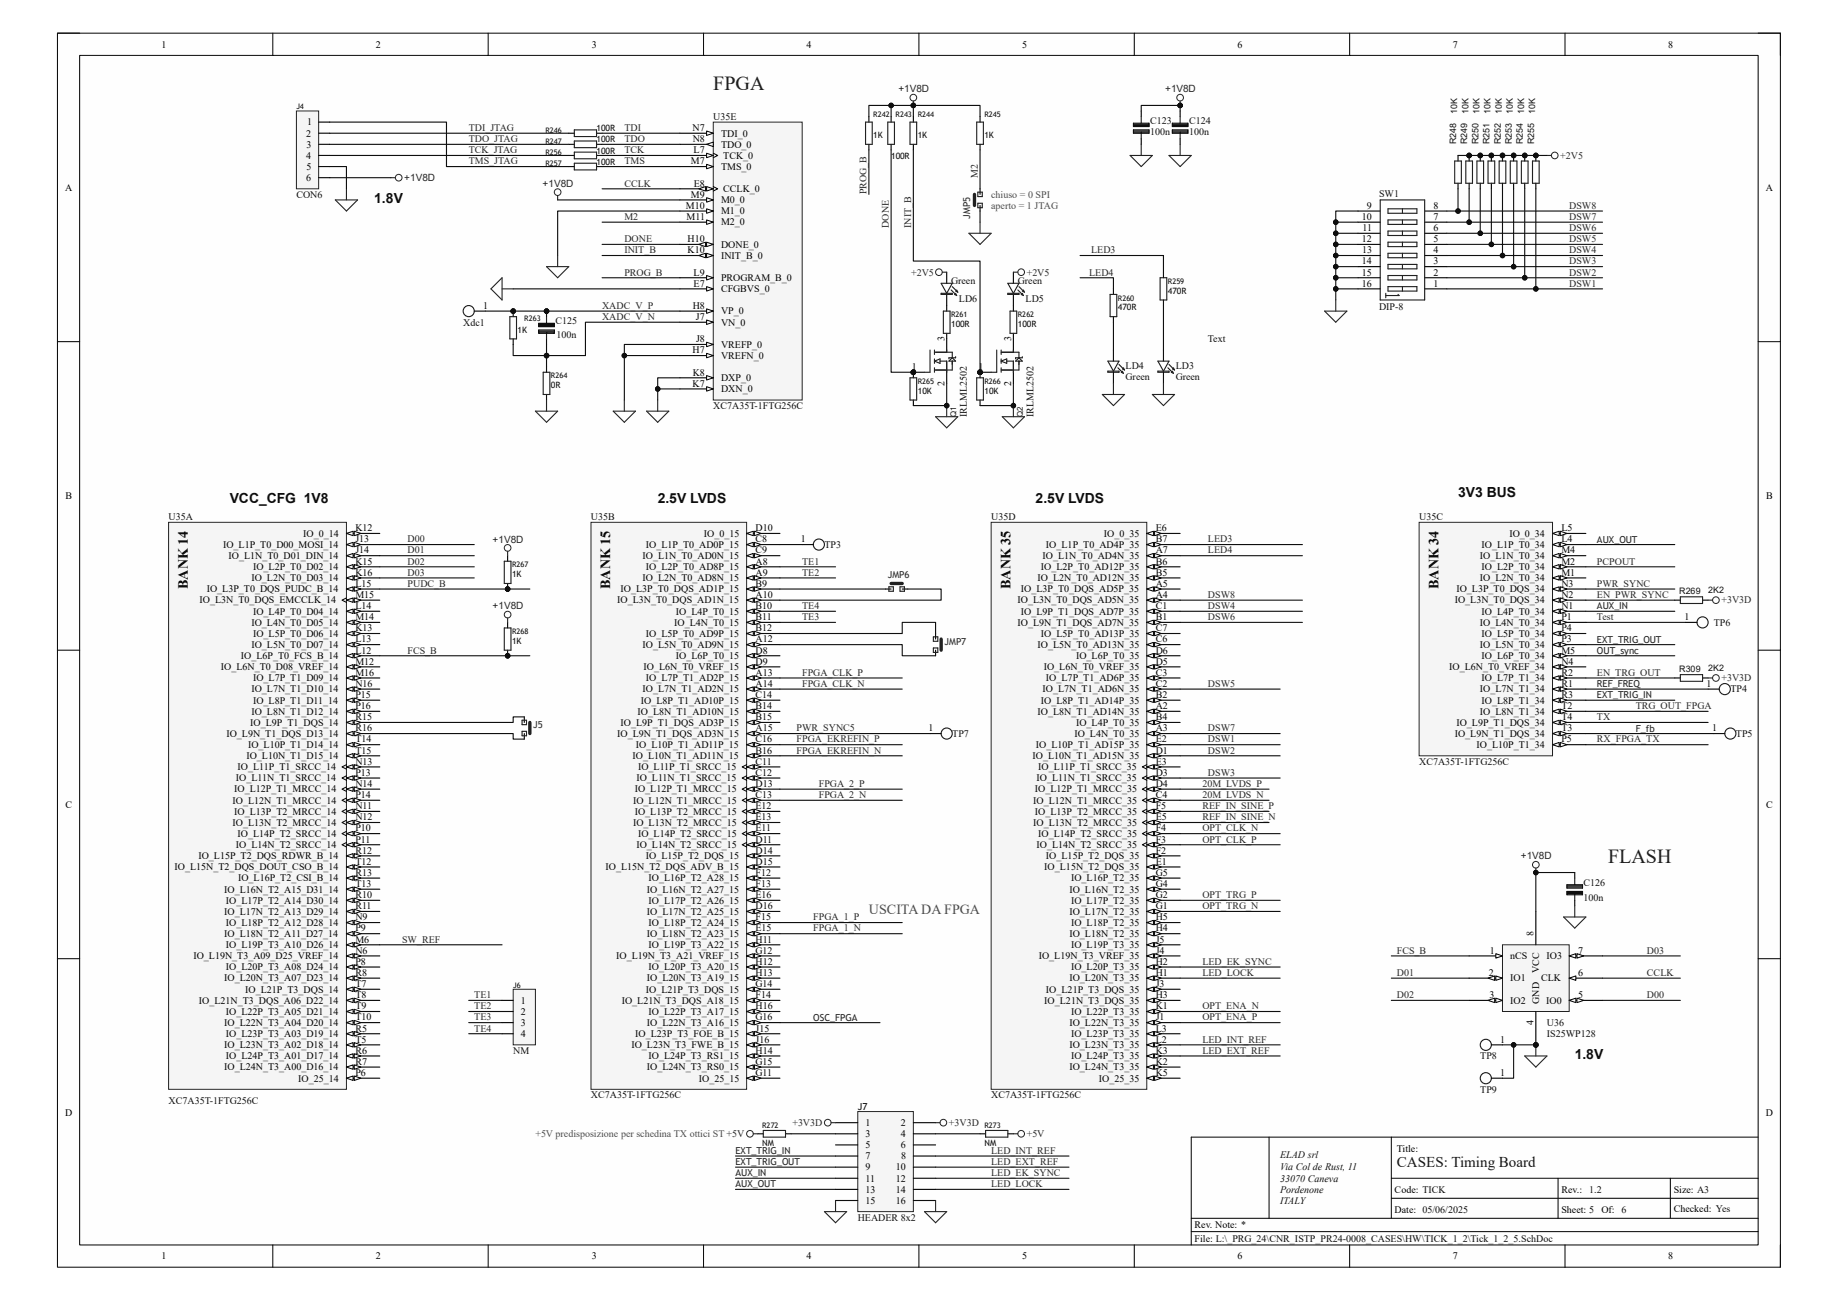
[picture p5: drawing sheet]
<svg xmlns="http://www.w3.org/2000/svg" width="420mm" height="297mm" viewBox="0 0 420 297" stroke-linecap="round" stroke-linejoin="round" font-family="sans-serif">
<defs><g id="words">
<g font-size="4.6" fill="#1c1c1c">
<text x="163" y="20.6">FPGA</text>
<text x="367.5" y="197.1">FLASH</text>
</g>
<text font-size="3.4" fill="#151515" x="319.2" y="266.7">CASES: Timing Board</text>
<g font-size="3.2" fill="#0e0e0e">
<text x="85.5" y="46.3">1.8V</text>
<text x="333.2" y="113.6">3V3 BUS</text>
<text x="52.5" y="114.9">VCC_CFG 1V8</text>
<text x="150.3" y="114.9">2.5V LVDS</text>
<text x="236.6" y="114.9">2.5V LVDS</text>
<text x="359.8" y="241.9">1.8V</text>
</g>
<g font-size="3.2">
<text x="42.9" y="134.6" transform="rotate(-90 42.9 134.6)">BANK 14</text>
<text x="139.4" y="134.6" transform="rotate(-90 139.4 134.6)">BANK 15</text>
<text x="230.9" y="134.6" transform="rotate(-90 230.9 134.6)">BANK 35</text>
<text x="328.7" y="134.6" transform="rotate(-90 328.7 134.6)">BANK 34</text>
</g>
<text font-size="3.2" fill="#4c4c4c" x="198.5" y="208.8">USCITA DA FPGA</text>
<g font-size="2.3">
<text x="36.9" y="10.9">1</text>
<text x="85.9" y="10.9">2</text>
<text x="135.2" y="10.9">3</text>
<text x="184.3" y="10.9">4</text>
<text x="233.6" y="10.9">5</text>
<text x="282.7" y="10.9">6</text>
<text x="332" y="10.9">7</text>
<text x="381.2" y="10.9">8</text>
<text x="70.2" y="28.7">1</text>
<text x="158.2" y="29.9">N7</text>
<text x="70" y="31.2">2</text>
<text x="70.1" y="33.7">3</text>
<text x="158.3" y="32.5">N8</text>
<text x="158.5" y="35">L7</text>
<text x="164.8" y="31.2">TDI_0</text>
<text x="164.8" y="33.7">TDO_0</text>
<text x="70" y="36.3">4</text>
<text x="70" y="41.4">6</text>
<text x="70" y="38.8">5</text>
<text x="157.9" y="37.5">M7</text>
<text x="164.8" y="38.8">TMS_0</text>
<text x="165.3" y="36.3">TCK_0</text>
<text x="14.9" y="43.6">A</text>
<text x="156.7" y="47.7">M10</text>
<text x="157.9" y="45.2">M9</text>
<text x="158.5" y="42.6">E8</text>
<text x="164.8" y="46.4">M0_0</text>
<text x="165.3" y="43.9">CCLK_0</text>
<text x="312.3" y="47.7">9</text>
<text x="327.6" y="47.7">8</text>
<text x="403.5" y="43.6">A</text>
<text x="156.9" y="50.2">M11</text>
<text x="164.8" y="49">M1_0</text>
<text x="164.8" y="51.5">M2_0</text>
<text x="311.1" y="50.2">10</text>
<text x="311.3" y="52.8">11</text>
<text x="327.6" y="52.8">6</text>
<text x="327.6" y="50.2">7</text>
<text x="157.1" y="55.3">H10</text>
<text x="157.1" y="57.9">K10</text>
<text x="164.8" y="56.6">DONE_0</text>
<text x="164.8" y="59.1">INIT_B_0</text>
<text x="311.1" y="55.3">12</text>
<text x="311.2" y="57.9">13</text>
<text x="327.6" y="57.9">4</text>
<text x="327.6" y="55.3">5</text>
<text x="158.5" y="65.5">E7</text>
<text x="158.5" y="62.9">L9</text>
<text x="164.8" y="64.2">PROGRAM_B_0</text>
<text x="311.1" y="60.4">14</text>
<text x="311.1" y="65.5">16</text>
<text x="311.2" y="62.9">15</text>
<text x="327.6" y="65.5">1</text>
<text x="327.6" y="62.9">2</text>
<text x="327.6" y="60.4">3</text>
<text x="110.4" y="70.6">1</text>
<text x="158.3" y="70.6">H8</text>
<text x="164.8" y="71.8">VP_0</text>
<text x="164.8" y="66.8">CFGBVS_0</text>
<text x="159" y="73.1">J7</text>
<text x="164.8" y="74.4">VN_0</text>
<text x="215.8" y="77.9" transform="rotate(-90 215.8 77.9)">3</text>
<text x="231.1" y="77.9" transform="rotate(-90 231.1 77.9)">3</text>
<text x="158.2" y="80.7">H7</text>
<text x="159" y="78.2">J8</text>
<text x="164.8" y="79.5">VREFP_0</text>
<text x="164.8" y="82">VREFN_0</text>
<text x="158.2" y="88.3">K7</text>
<text x="158.3" y="85.8">K8</text>
<text x="164.8" y="87.1">DXP_0</text>
<text x="164.8" y="89.6">DXN_0</text>
<text x="208.4" y="84.5">1</text>
<text x="215.8" y="88.1" transform="rotate(-90 215.8 88.1)">2</text>
<text x="223.6" y="84.5">1</text>
<text x="231.1" y="88.1" transform="rotate(-90 231.1 88.1)">2</text>
<text x="14.9" y="114.1">B</text>
<text x="403.6" y="114.1">B</text>
<text x="51" y="125.2">IO_L1P_T0_D00_MOSI_14</text>
<text x="69.3" y="122.6">IO_0_14</text>
<text x="81.2" y="121.4">K12</text>
<text x="81.2" y="123.9">J13</text>
<text x="147.6" y="125.2">IO_L1P_T0_AD0P_15</text>
<text x="160.8" y="122.6">IO_0_15</text>
<text x="172.6" y="121.4">D10</text>
<text x="172.6" y="123.9">C8</text>
<text x="183" y="123.9">1</text>
<text x="239" y="125.2">IO_L1P_T0_AD4P_35</text>
<text x="252.3" y="122.6">IO_0_35</text>
<text x="264.1" y="121.4">E6</text>
<text x="264.1" y="123.9">B7</text>
<text x="338.5" y="125.2">IO_L1P_T0_34</text>
<text x="344.9" y="122.6">IO_0_34</text>
<text x="356.8" y="121.4">L5</text>
<text x="356.8" y="123.9">L4</text>
<text x="52.2" y="127.7">IO_L1N_T0_D01_DIN_14</text>
<text x="57.8" y="130.3">IO_L2P_T0_D02_14</text>
<text x="81.2" y="126.4">J14</text>
<text x="81.2" y="129">K15</text>
<text x="81.2" y="131.5">K16</text>
<text x="146.8" y="127.7">IO_L1N_T0_AD0N_15</text>
<text x="147.6" y="130.3">IO_L2P_T0_AD8P_15</text>
<text x="172.6" y="126.4">C9</text>
<text x="172.6" y="129">A8</text>
<text x="172.6" y="131.5">A9</text>
<text x="237.9" y="130.3">IO_L2P_T0_AD12P_35</text>
<text x="238.3" y="127.7">IO_L1N_T0_AD4N_35</text>
<text x="264.1" y="126.4">A7</text>
<text x="264.1" y="129">B6</text>
<text x="264.1" y="131.5">B5</text>
<text x="338.2" y="127.7">IO_L1N_T0_34</text>
<text x="338.5" y="130.3">IO_L2P_T0_34</text>
<text x="356.8" y="126.4">M4</text>
<text x="356.8" y="129">M2</text>
<text x="356.8" y="131.5">M1</text>
<text x="45.6" y="137.9">IO_L3N_T0_DQS_EMCCLK_14</text>
<text x="47.2" y="135.3">IO_L3P_T0_DQS_PUDC_B_14</text>
<text x="57.4" y="132.8">IO_L2N_T0_D03_14</text>
<text x="81.2" y="134.1">L15</text>
<text x="81.2" y="136.6">M15</text>
<text x="141.1" y="137.9">IO_L3N_T0_DQS_AD1N_15</text>
<text x="141.8" y="135.3">IO_L3P_T0_DQS_AD1P_15</text>
<text x="146.8" y="132.8">IO_L2N_T0_AD8N_15</text>
<text x="172.6" y="134.1">B9</text>
<text x="172.6" y="136.6">A10</text>
<text x="232.5" y="137.9">IO_L3N_T0_DQS_AD5N_35</text>
<text x="233.3" y="135.3">IO_L3P_T0_DQS_AD5P_35</text>
<text x="237.1" y="132.8">IO_L2N_T0_AD12N_35</text>
<text x="264.1" y="134.1">A5</text>
<text x="264.1" y="136.6">A4</text>
<text x="332.4" y="137.9">IO_L3N_T0_DQS_34</text>
<text x="332.8" y="135.3">IO_L3P_T0_DQS_34</text>
<text x="338.2" y="132.8">IO_L2N_T0_34</text>
<text x="356.8" y="134.1">N3</text>
<text x="356.8" y="136.6">N2</text>
<text x="57.4" y="143">IO_L4N_T0_D05_14</text>
<text x="57.8" y="140.4">IO_L4P_T0_D04_14</text>
<text x="81.2" y="139.1">L14</text>
<text x="81.2" y="141.7">M14</text>
<text x="154.1" y="143">IO_L4N_T0_15</text>
<text x="154.4" y="140.4">IO_L4P_T0_15</text>
<text x="172.6" y="139.1">B10</text>
<text x="172.6" y="141.7">B11</text>
<text x="232.5" y="143">IO_L9N_T1_DQS_AD7N_35</text>
<text x="233.3" y="140.4">IO_L9P_T1_DQS_AD7P_35</text>
<text x="264.1" y="139.1">C1</text>
<text x="264.1" y="141.7">B1</text>
<text x="338.2" y="143">IO_L4N_T0_34</text>
<text x="338.5" y="140.4">IO_L4P_T0_34</text>
<text x="356.8" y="139.1">N1</text>
<text x="356.8" y="141.7">P1</text>
<text x="384.9" y="141.7">1</text>
<text x="57.4" y="148">IO_L5N_T0_D07_14</text>
<text x="57.8" y="145.5">IO_L5P_T0_D06_14</text>
<text x="81.2" y="144.2">K13</text>
<text x="81.2" y="146.8">L13</text>
<text x="81.2" y="149.3">L12</text>
<text x="146.8" y="148">IO_L5N_T0_AD9N_15</text>
<text x="147.6" y="145.5">IO_L5P_T0_AD9P_15</text>
<text x="172.6" y="144.2">B12</text>
<text x="172.6" y="146.8">A12</text>
<text x="172.6" y="149.3">D8</text>
<text x="237.1" y="148">IO_L5N_T0_AD13N_35</text>
<text x="237.9" y="145.5">IO_L5P_T0_AD13P_35</text>
<text x="264.1" y="144.2">C7</text>
<text x="264.1" y="146.8">C6</text>
<text x="264.1" y="149.3">D6</text>
<text x="338.2" y="148">IO_L5N_T0_34</text>
<text x="338.5" y="145.5">IO_L5P_T0_34</text>
<text x="356.8" y="144.2">P4</text>
<text x="356.8" y="146.8">P3</text>
<text x="356.8" y="149.3">M5</text>
<text x="50.5" y="153.1">IO_L6N_T0_D08_VREF_14</text>
<text x="55" y="150.6">IO_L6P_T0_FCS_B_14</text>
<text x="57.8" y="155.7">IO_L7P_T1_D09_14</text>
<text x="81.2" y="151.8">M12</text>
<text x="81.2" y="154.4">M16</text>
<text x="147.1" y="153.1">IO_L6N_T0_VREF_15</text>
<text x="147.6" y="155.7">IO_L7P_T1_AD2P_15</text>
<text x="154.4" y="150.6">IO_L6P_T0_15</text>
<text x="172.6" y="151.8">D9</text>
<text x="172.6" y="154.4">A13</text>
<text x="238.5" y="153.1">IO_L6N_T0_VREF_35</text>
<text x="239" y="155.7">IO_L7P_T1_AD6P_35</text>
<text x="245.9" y="150.6">IO_L6P_T0_35</text>
<text x="264.1" y="151.8">D5</text>
<text x="264.1" y="154.4">C3</text>
<text x="331.1" y="153.1">IO_L6N_T0_VREF_34</text>
<text x="338.5" y="150.6">IO_L6P_T0_34</text>
<text x="338.5" y="155.7">IO_L7P_T1_34</text>
<text x="356.8" y="151.8">N4</text>
<text x="356.8" y="154.4">R2</text>
<text x="57.4" y="158.2">IO_L7N_T1_D10_14</text>
<text x="57.8" y="160.7">IO_L8P_T1_D11_14</text>
<text x="81.2" y="156.9">N16</text>
<text x="81.2" y="159.5">P15</text>
<text x="146.4" y="160.7">IO_L8P_T1_AD10P_15</text>
<text x="146.8" y="158.2">IO_L7N_T1_AD2N_15</text>
<text x="172.6" y="156.9">A14</text>
<text x="172.6" y="159.5">C14</text>
<text x="237.9" y="160.7">IO_L8P_T1_AD14P_35</text>
<text x="238.3" y="158.2">IO_L7N_T1_AD6N_35</text>
<text x="264.1" y="156.9">C2</text>
<text x="264.1" y="159.5">B2</text>
<text x="338.2" y="158.2">IO_L7N_T1_34</text>
<text x="338.5" y="160.7">IO_L8P_T1_34</text>
<text x="356.8" y="156.9">R1</text>
<text x="356.8" y="159.5">R3</text>
<text x="390" y="156.9">1</text>
<text x="57.2" y="165.8">IO_L9P_T1_DQS_14</text>
<text x="57.4" y="163.3">IO_L8N_T1_D12_14</text>
<text x="81.2" y="162">P16</text>
<text x="81.2" y="164.5">R15</text>
<text x="81.2" y="167.1">R16</text>
<text x="141.8" y="165.8">IO_L9P_T1_DQS_AD3P_15</text>
<text x="145.7" y="163.3">IO_L8N_T1_AD10N_15</text>
<text x="172.6" y="162">B14</text>
<text x="172.6" y="164.5">B15</text>
<text x="172.6" y="167.1">A15</text>
<text x="212.2" y="167.1">1</text>
<text x="237.1" y="163.3">IO_L8N_T1_AD14N_35</text>
<text x="245.9" y="165.8">IO_L4P_T0_35</text>
<text x="264.1" y="162">A2</text>
<text x="264.1" y="164.5">B4</text>
<text x="264.1" y="167.1">A3</text>
<text x="332.8" y="165.8">IO_L9P_T1_DQS_34</text>
<text x="338.2" y="163.3">IO_L8N_T1_34</text>
<text x="356.8" y="162">T2</text>
<text x="356.8" y="164.5">T4</text>
<text x="356.8" y="167.1">T3</text>
<text x="391.2" y="167.1">1</text>
<text x="51.7" y="168.4">IO_L9N_T1_DQS_D13_14</text>
<text x="56.3" y="173.4">IO_L10N_T1_D15_14</text>
<text x="56.7" y="170.9">IO_L10P_T1_D14_14</text>
<text x="81.2" y="169.6">T14</text>
<text x="81.2" y="172.2">T15</text>
<text x="141.1" y="168.4">IO_L9N_T1_DQS_AD3N_15</text>
<text x="144.5" y="173.4">IO_L10N_T1_AD11N_15</text>
<text x="145.3" y="170.9">IO_L10P_T1_AD11P_15</text>
<text x="172.6" y="169.6">C16</text>
<text x="172.6" y="172.2">B16</text>
<text x="236" y="173.4">IO_L10N_T1_AD15N_35</text>
<text x="236.7" y="170.9">IO_L10P_T1_AD15P_35</text>
<text x="245.5" y="168.4">IO_L4N_T0_35</text>
<text x="264.1" y="169.6">E2</text>
<text x="264.1" y="172.2">D1</text>
<text x="332.4" y="168.4">IO_L9N_T1_DQS_34</text>
<text x="337.4" y="170.9">IO_L10P_T1_34</text>
<text x="356.8" y="169.6">P5</text>
<text x="53.9" y="178.5">IO_L11N_T1_SRCC_14</text>
<text x="54.3" y="176">IO_L11P_T1_SRCC_14</text>
<text x="81.2" y="174.7">N13</text>
<text x="81.2" y="177.2">P13</text>
<text x="81.2" y="179.8">N14</text>
<text x="145.4" y="178.5">IO_L11N_T1_SRCC_15</text>
<text x="145.8" y="176">IO_L11P_T1_SRCC_15</text>
<text x="172.6" y="174.7">C11</text>
<text x="172.6" y="177.2">C12</text>
<text x="172.6" y="179.8">D13</text>
<text x="236.9" y="178.5">IO_L11N_T1_SRCC_35</text>
<text x="237.2" y="176">IO_L11P_T1_SRCC_35</text>
<text x="264.1" y="174.7">E3</text>
<text x="264.1" y="177.2">D3</text>
<text x="264.1" y="179.8">D4</text>
<text x="14.9" y="184.6">C</text>
<text x="53.1" y="183.6">IO_L12N_T1_MRCC_14</text>
<text x="53.5" y="181.1">IO_L12P_T1_MRCC_14</text>
<text x="81.2" y="182.3">P14</text>
<text x="81.2" y="184.9">N11</text>
<text x="144.7" y="183.6">IO_L12N_T1_MRCC_15</text>
<text x="145" y="181.1">IO_L12P_T1_MRCC_15</text>
<text x="172.6" y="182.3">C13</text>
<text x="172.6" y="184.9">E12</text>
<text x="236.1" y="183.6">IO_L12N_T1_MRCC_35</text>
<text x="236.5" y="181.1">IO_L12P_T1_MRCC_35</text>
<text x="264.1" y="182.3">C4</text>
<text x="264.1" y="184.9">F5</text>
<text x="403.6" y="184.6">C</text>
<text x="53.1" y="188.7">IO_L13N_T2_MRCC_14</text>
<text x="53.5" y="186.1">IO_L13P_T2_MRCC_14</text>
<text x="54.3" y="191.2">IO_L14P_T2_SRCC_14</text>
<text x="81.2" y="187.4">N12</text>
<text x="81.2" y="189.9">P10</text>
<text x="144.7" y="188.7">IO_L13N_T2_MRCC_15</text>
<text x="145" y="186.1">IO_L13P_T2_MRCC_15</text>
<text x="145.8" y="191.2">IO_L14P_T2_SRCC_15</text>
<text x="172.6" y="187.4">E13</text>
<text x="172.6" y="189.9">E11</text>
<text x="236.1" y="188.7">IO_L13N_T2_MRCC_35</text>
<text x="236.5" y="186.1">IO_L13P_T2_MRCC_35</text>
<text x="237.2" y="191.2">IO_L14P_T2_SRCC_35</text>
<text x="264.1" y="187.4">E5</text>
<text x="264.1" y="189.9">F4</text>
<text x="45.3" y="196.3">IO_L15P_T2_DQS_RDWR_B_14</text>
<text x="53.9" y="193.8">IO_L14N_T2_SRCC_14</text>
<text x="81.2" y="192.5">P11</text>
<text x="81.2" y="195">R12</text>
<text x="81.2" y="197.6">T12</text>
<text x="145.4" y="193.8">IO_L14N_T2_SRCC_15</text>
<text x="147.6" y="196.3">IO_L15P_T2_DQS_15</text>
<text x="172.6" y="192.5">D11</text>
<text x="172.6" y="195">D14</text>
<text x="172.6" y="197.6">D15</text>
<text x="236.9" y="193.8">IO_L14N_T2_SRCC_35</text>
<text x="239" y="196.3">IO_L15P_T2_DQS_35</text>
<text x="264.1" y="192.5">F3</text>
<text x="264.1" y="195">F2</text>
<text x="264.1" y="197.6">E1</text>
<text x="39.9" y="198.8">IO_L15N_T2_DQS_DOUT_CSO_B_14</text>
<text x="51.2" y="203.9">IO_L16N_T2_A15_D31_14</text>
<text x="54.4" y="201.4">IO_L16P_T2_CSI_B_14</text>
<text x="81.2" y="200.1">R13</text>
<text x="81.2" y="202.6">T13</text>
<text x="138.4" y="198.8">IO_L15N_T2_DQS_ADV_B_15</text>
<text x="147.8" y="203.9">IO_L16N_T2_A27_15</text>
<text x="148.2" y="201.4">IO_L16P_T2_A28_15</text>
<text x="172.6" y="200.1">F12</text>
<text x="172.6" y="202.6">F13</text>
<text x="238.6" y="198.8">IO_L15N_T2_DQS_35</text>
<text x="244.3" y="203.9">IO_L16N_T2_35</text>
<text x="244.7" y="201.4">IO_L16P_T2_35</text>
<text x="264.1" y="200.1">G5</text>
<text x="264.1" y="202.6">G4</text>
<text x="51.2" y="209">IO_L17N_T2_A13_D29_14</text>
<text x="51.6" y="206.5">IO_L17P_T2_A14_D30_14</text>
<text x="81.2" y="205.2">R10</text>
<text x="81.2" y="207.7">R11</text>
<text x="147.8" y="209">IO_L17N_T2_A25_15</text>
<text x="148.2" y="206.5">IO_L17P_T2_A26_15</text>
<text x="172.6" y="205.2">E16</text>
<text x="172.6" y="207.7">D16</text>
<text x="244.3" y="209">IO_L17N_T2_35</text>
<text x="244.7" y="206.5">IO_L17P_T2_35</text>
<text x="264.1" y="205.2">G2</text>
<text x="264.1" y="207.7">G1</text>
<text x="51.2" y="214.1">IO_L18N_T2_A11_D27_14</text>
<text x="51.6" y="211.5">IO_L18P_T2_A12_D28_14</text>
<text x="81.2" y="210.3">N9</text>
<text x="81.2" y="212.8">P9</text>
<text x="81.2" y="215.3">M6</text>
<text x="147.8" y="214.1">IO_L18N_T2_A23_15</text>
<text x="148.2" y="211.5">IO_L18P_T2_A24_15</text>
<text x="172.6" y="210.3">F15</text>
<text x="172.6" y="212.8">E15</text>
<text x="172.6" y="215.3">H11</text>
<text x="244.3" y="214.1">IO_L18N_T2_35</text>
<text x="244.7" y="211.5">IO_L18P_T2_35</text>
<text x="264.1" y="210.3">H5</text>
<text x="264.1" y="212.8">H4</text>
<text x="264.1" y="215.3">J5</text>
<text x="350.4" y="213.8" transform="rotate(-90 350.4 213.8)">8</text>
<text x="44.2" y="219.2">IO_L19N_T3_A09_D25_VREF_14</text>
<text x="51.6" y="216.6">IO_L19P_T3_A10_D26_14</text>
<text x="51.6" y="221.7">IO_L20P_T3_A08_D24_14</text>
<text x="81.2" y="217.9">N6</text>
<text x="81.2" y="220.4">P8</text>
<text x="140.8" y="219.2">IO_L19N_T3_A21_VREF_15</text>
<text x="148.2" y="216.6">IO_L19P_T3_A22_15</text>
<text x="148.2" y="221.7">IO_L20P_T3_A20_15</text>
<text x="172.6" y="217.9">G12</text>
<text x="172.6" y="220.4">H12</text>
<text x="237.4" y="219.2">IO_L19N_T3_VREF_35</text>
<text x="244.7" y="216.6">IO_L19P_T3_35</text>
<text x="244.7" y="221.7">IO_L20P_T3_35</text>
<text x="264.1" y="217.9">J4</text>
<text x="264.1" y="220.4">H2</text>
<text x="340.4" y="217.9">1</text>
<text x="345.1" y="219.2">nCS</text>
<text x="353.4" y="219.2">IO3</text>
<text x="360.6" y="217.9">7</text>
<text x="51.2" y="224.2">IO_L20N_T3_A07_D23_14</text>
<text x="56" y="226.8">IO_L21P_T3_DQS_14</text>
<text x="81.2" y="223">R8</text>
<text x="81.2" y="225.5">T7</text>
<text x="147.6" y="226.8">IO_L21P_T3_DQS_15</text>
<text x="147.8" y="224.2">IO_L20N_T3_A19_15</text>
<text x="172.6" y="223">H13</text>
<text x="172.6" y="225.5">G14</text>
<text x="239" y="226.8">IO_L21P_T3_DQS_35</text>
<text x="244.3" y="224.2">IO_L20N_T3_35</text>
<text x="264.1" y="223">H1</text>
<text x="264.1" y="225.5">J3</text>
<text x="340.2" y="223">2</text>
<text x="345.1" y="224.2">IO1</text>
<text x="351.7" y="222.3" transform="rotate(-90 351.7 222.3)">VCC</text>
<text x="352.2" y="224.2">CLK</text>
<text x="360.6" y="223">6</text>
<text x="45.5" y="229.3">IO_L21N_T3_DQS_A06_D22_14</text>
<text x="51.6" y="231.9">IO_L22P_T3_A05_D21_14</text>
<text x="81.2" y="228">T8</text>
<text x="81.2" y="230.6">T9</text>
<text x="81.2" y="233.1">T10</text>
<text x="119" y="229.3">1</text>
<text x="119" y="231.9">2</text>
<text x="142.1" y="229.3">IO_L21N_T3_DQS_A18_15</text>
<text x="148.2" y="231.9">IO_L22P_T3_A17_15</text>
<text x="172.6" y="228">F14</text>
<text x="172.6" y="230.6">H16</text>
<text x="172.6" y="233.1">G16</text>
<text x="238.6" y="229.3">IO_L21N_T3_DQS_35</text>
<text x="244.7" y="231.9">IO_L22P_T3_35</text>
<text x="264.1" y="228">H3</text>
<text x="264.1" y="230.6">K1</text>
<text x="264.1" y="233.1">J1</text>
<text x="340.3" y="228">3</text>
<text x="345.1" y="229.3">IO2</text>
<text x="351.7" y="229.3" transform="rotate(-90 351.7 229.3)">GND</text>
<text x="353.3" y="229.3">IO0</text>
<text x="360.6" y="228">5</text>
<text x="51.2" y="234.4">IO_L22N_T3_A04_D20_14</text>
<text x="51.2" y="239.5">IO_L23N_T3_A02_D18_14</text>
<text x="51.6" y="236.9">IO_L23P_T3_A03_D19_14</text>
<text x="81.2" y="235.7">R5</text>
<text x="81.2" y="238.2">T5</text>
<text x="119" y="234.4">3</text>
<text x="119" y="236.9">4</text>
<text x="144.3" y="239.5">IO_L23N_T3_FWE_B_15</text>
<text x="145.2" y="236.9">IO_L23P_T3_FOE_B_15</text>
<text x="147.8" y="234.4">IO_L22N_T3_A16_15</text>
<text x="172.6" y="235.7">J15</text>
<text x="172.6" y="238.2">J16</text>
<text x="244.3" y="234.4">IO_L22N_T3_35</text>
<text x="244.3" y="239.5">IO_L23N_T3_35</text>
<text x="244.7" y="236.9">IO_L23P_T3_35</text>
<text x="264.1" y="235.7">L3</text>
<text x="264.1" y="238.2">L2</text>
<text x="342.8" y="238.2">1</text>
<text x="350.4" y="234.2" transform="rotate(-90 350.4 234.2)">4</text>
<text x="51.2" y="244.6">IO_L24N_T3_A00_D16_14</text>
<text x="51.6" y="242">IO_L24P_T3_A01_D17_14</text>
<text x="81.2" y="240.7">R6</text>
<text x="81.2" y="243.3">R7</text>
<text x="81.2" y="245.8">P6</text>
<text x="147.8" y="244.6">IO_L24N_T3_RS0_15</text>
<text x="148.2" y="242">IO_L24P_T3_RS1_15</text>
<text x="172.6" y="240.7">H14</text>
<text x="172.6" y="243.3">G15</text>
<text x="172.6" y="245.8">G11</text>
<text x="244.3" y="244.6">IO_L24N_T3_35</text>
<text x="244.7" y="242">IO_L24P_T3_35</text>
<text x="264.1" y="240.7">K3</text>
<text x="264.1" y="243.3">K2</text>
<text x="264.1" y="245.8">K5</text>
<text x="342.8" y="245.8">1</text>
<text x="68.2" y="247.1">IO_25_14</text>
<text x="159.7" y="247.1">IO_25_15</text>
<text x="251.1" y="247.1">IO_25_35</text>
<text x="14.9" y="255.1">D</text>
<text x="197.8" y="257.3">1</text>
<text x="205.9" y="257.3">2</text>
<text x="403.5" y="255.1">D</text>
<text x="197.8" y="259.8">3</text>
<text x="197.8" y="262.3">5</text>
<text x="205.9" y="259.8">4</text>
<text x="205.9" y="262.3">6</text>
<text x="319.2" y="263.1">Title:</text>
<text x="197.8" y="264.9">7</text>
<text x="197.8" y="267.4">9</text>
<text x="197.8" y="270">11</text>
<text x="204.7" y="267.4">10</text>
<text x="204.7" y="270">12</text>
<text x="205.9" y="264.9">8</text>
<text x="197.8" y="272.5">13</text>
<text x="197.8" y="275">15</text>
<text x="204.7" y="272.5">14</text>
<text x="204.7" y="275">16</text>
<text x="318.7" y="272.5">Code: TICK</text>
<text x="356.8" y="272.5">Rev.:</text>
<text x="382.4" y="272.5">Size: A3</text>
<text x="273" y="280.6">Rev. Note: *</text>
<text x="318.7" y="277.1">Date: 05/06/2025</text>
<text x="356.8" y="277.1">Sheet: 5</text>
<text x="365.9" y="277.1">Of: 6</text>
<text x="382.4" y="276.8">Checked: Yes</text>
<text x="36.9" y="287.7">1</text>
<text x="85.9" y="287.7">2</text>
<text x="135.2" y="287.7">3</text>
<text x="184.3" y="287.7">4</text>
<text x="233.6" y="287.7">5</text>
<text x="273" y="283.7">File: L:\_PRG_24\CNR_ISTP_PR24-0008_CASES\HW\TICK_1_2\Tick_1_2_5.SchDoc</text>
<text x="282.7" y="287.7">6</text>
<text x="332" y="287.7">7</text>
<text x="381.2" y="287.7">8</text>
</g>
<g font-size="2.3" fill="#262626">
<text x="205.3" y="21.1">+1V8D</text>
<text x="266.2" y="21.1">+1V8D</text>
<text x="107.1" y="29.9">TDI_JTAG</text>
<text x="142.7" y="29.9">TDI</text>
<text x="107.1" y="35">TCK_JTAG</text>
<text x="107.1" y="32.5">TDO_JTAG</text>
<text x="142.7" y="35">TCK</text>
<text x="142.7" y="32.5">TDO</text>
<text x="92.4" y="41.4">+1V8D</text>
<text x="107.1" y="37.5">TMS_JTAG</text>
<text x="142.7" y="37.5">TMS</text>
<text x="223.4" y="40.6" transform="rotate(-90 223.4 40.6)">M2</text>
<text x="356.5" y="36.3">+2V5</text>
<text x="124" y="42.7">+1V8D</text>
<text x="142.7" y="42.6">CCLK</text>
<text x="198" y="44.4" transform="rotate(-90 198 44.4)">PROG_B</text>
<text x="358.6" y="47.7">DSW8</text>
<text x="142.7" y="50.2">M2</text>
<text x="203.1" y="52" transform="rotate(-90 203.1 52)">DONE</text>
<text x="208.2" y="52" transform="rotate(-90 208.2 52)">INIT_B</text>
<text x="358.6" y="52.8">DSW6</text>
<text x="358.6" y="50.2">DSW7</text>
<text x="142.7" y="55.3">DONE</text>
<text x="142.7" y="57.9">INIT_B</text>
<text x="249.3" y="57.9">LED3</text>
<text x="358.6" y="57.9">DSW4</text>
<text x="358.6" y="55.3">DSW5</text>
<text x="142.7" y="62.9">PROG_B</text>
<text x="208.2" y="62.9">+2V5</text>
<text x="234.6" y="62.9">+2V5</text>
<text x="248.9" y="62.9">LED4</text>
<text x="358.6" y="65.5">DSW1</text>
<text x="358.6" y="62.9">DSW2</text>
<text x="358.6" y="60.4">DSW3</text>
<text x="137.6" y="70.6">XADC_V_P</text>
<text x="137.6" y="73.1">XADC_V_N</text>
<text x="93.1" y="123.9">D00</text>
<text x="112.6" y="124">+1V8D</text>
<text x="276" y="123.9">LED3</text>
<text x="93.1" y="126.4">D01</text>
<text x="93.1" y="129">D02</text>
<text x="93.1" y="131.5">D03</text>
<text x="183.3" y="129">TE1</text>
<text x="183.3" y="131.5">TE2</text>
<text x="276" y="126.4">LED4</text>
<text x="364.9" y="129">PCPOUT</text>
<text x="93.1" y="134.1">PUDC_B</text>
<text x="276" y="136.6">DSW8</text>
<text x="364.9" y="134.1">PWR_SYNC</text>
<text x="364.9" y="136.6">EN_PWR_SYNC</text>
<text x="393.4" y="137.9">+3V3D</text>
<text x="112.6" y="139.2">+1V8D</text>
<text x="183.3" y="141.7">TE3</text>
<text x="183.3" y="139.1">TE4</text>
<text x="276" y="139.1">DSW4</text>
<text x="276" y="141.7">DSW6</text>
<text x="364.9" y="141.7">Test</text>
<text x="93.1" y="149.3">FCS_B</text>
<text x="183.3" y="154.4">FPGA_CLK_P</text>
<text x="364.9" y="154.4">EN_TRG_OUT</text>
<text x="393.4" y="155.7">+3V3D</text>
<text x="183.3" y="156.9">FPGA_CLK_N</text>
<text x="276" y="156.9">DSW5</text>
<text x="182" y="167.1">PWR_SYNC5</text>
<text x="276" y="167.1">DSW7</text>
<text x="364.9" y="164.5">TX</text>
<text x="373.8" y="162">TRG_OUT_FPGA</text>
<text x="182" y="169.6">FPGA_EKREFIN_P</text>
<text x="182" y="172.2">FPGA_EKREFIN_N</text>
<text x="276" y="169.6">DSW1</text>
<text x="276" y="172.2">DSW2</text>
<text x="364.9" y="169.6">RX_FPGA_TX</text>
<text x="187.1" y="179.8">FPGA_2_P</text>
<text x="274.7" y="179.8">20M_LVDS_P</text>
<text x="276" y="177.2">DSW3</text>
<text x="187.1" y="182.3">FPGA_2_N</text>
<text x="274.7" y="182.3">20M_LVDS_N</text>
<text x="274.7" y="184.9">REF_IN_SINE_P</text>
<text x="274.7" y="189.9">OPT_CLK_N</text>
<text x="274.7" y="187.4">REF_IN_SINE_N</text>
<text x="274.7" y="192.5">OPT_CLK_P</text>
<text x="347.5" y="196.3">+1V8D</text>
<text x="274.7" y="205.2">OPT_TRG_P</text>
<text x="274.7" y="207.7">OPT_TRG_N</text>
<text x="91.9" y="215.3">SW_REF</text>
<text x="185.8" y="212.8">FPGA_1_N</text>
<text x="185.8" y="210.3">FPGA_1_P</text>
<text x="274.7" y="220.4">LED_EK_SYNC</text>
<text x="319.2" y="217.9">FCS_B</text>
<text x="376.3" y="217.9">D03</text>
<text x="274.7" y="223">LED_LOCK</text>
<text x="319.2" y="223">D01</text>
<text x="376.3" y="223">CCLK</text>
<text x="108.4" y="228">TE1</text>
<text x="108.4" y="233.1">TE3</text>
<text x="108.4" y="230.6">TE2</text>
<text x="274.7" y="233.1">OPT_ENA_P</text>
<text x="274.7" y="230.6">OPT_ENA_N</text>
<text x="319.2" y="228">D02</text>
<text x="376.3" y="228">D00</text>
<text x="108.4" y="235.7">TE4</text>
<text x="274.7" y="238.2">LED_INT_REF</text>
<text x="274.7" y="240.7">LED_EXT_REF</text>
<text x="181.1" y="257.3">+3V3D</text>
<text x="216.8" y="257.3">+3V3D</text>
<text x="226.5" y="263.6">LED_INT_REF</text>
<text x="234.6" y="259.8">+5V</text>
<text x="226.5" y="268.7">LED_EK_SYNC</text>
<text x="226.5" y="266.1">LED_EXT_REF</text>
<text x="226.5" y="271.2">LED_LOCK</text>
</g>
<g font-size="2.3" fill="#0e0e0e">
<text x="163" y="27.4">U35E</text>
<text x="262.8" y="28.4">C123</text>
<text x="271.7" y="28.4">C124</text>
<text x="262.8" y="30.9">100n</text>
<text x="271.7" y="30.9">100n</text>
<text x="67.7" y="45.2">CON6</text>
<text x="315.1" y="44.9">SW1</text>
<text x="217.3" y="65">Green</text>
<text x="232.6" y="65">Green</text>
<text x="219.1" y="69">LD6</text>
<text x="234.4" y="69">LD5</text>
<text x="315.1" y="70.8">DIP-8</text>
<text x="105.8" y="74.4">Xdc1</text>
<text x="126.9" y="74.1">C125</text>
<text x="127.2" y="77.2">100n</text>
<text x="276" y="78.2">Text</text>
<text x="257.2" y="86.8">Green</text>
<text x="257.2" y="84.3">LD4</text>
<text x="268.6" y="86.8">Green</text>
<text x="268.6" y="84.3">LD3</text>
<text x="163" y="93.4">XC7A35T-1FTG256C</text>
<text x="220.9" y="95.2" transform="rotate(-90 220.9 95.2)">IRLML2502</text>
<text x="236.1" y="95.2" transform="rotate(-90 236.1 95.2)">IRLML2502</text>
<text x="38.5" y="118.8">U35A</text>
<text x="135" y="118.8">U35B</text>
<text x="226.5" y="118.8">U35D</text>
<text x="324.3" y="118.8">U35C</text>
<text x="188.4" y="125.2">TP3</text>
<text x="391.6" y="143">TP6</text>
<text x="395.4" y="158.2">TP4</text>
<text x="217.6" y="168.4">TP7</text>
<text x="396.7" y="168.4">TP5</text>
<text x="324.3" y="174.7">XC7A35T-1FTG256C</text>
<text x="361.9" y="202.4">C126</text>
<text x="361.9" y="206">100n</text>
<text x="353.5" y="236.9">IS25WP128</text>
<text x="353.5" y="234.4">U36</text>
<text x="117.3" y="240.7">NM</text>
<text x="338.2" y="242">TP8</text>
<text x="135" y="250.9">XC7A35T-1FTG256C</text>
<text x="226.5" y="250.9">XC7A35T-1FTG256C</text>
<text x="338.2" y="249.6">TP9</text>
<text x="38.5" y="252.2">XC7A35T-1FTG256C</text>
<text x="292.5" y="264.6">ELAD srl</text>
<text x="292.5" y="267.4">Via Col de Rust, 11</text>
<text x="292.5" y="270">33070 Caneva</text>
<text x="292.5" y="272.5">Pordenone</text>
<text x="292.5" y="275">ITALY</text>
<text x="363.1" y="272.5">1.2</text>
<text x="196" y="278.8">HEADER 8x2</text>
</g>
<g font-size="2.3" fill="#4c4c4c">
<text x="226.5" y="45.2">chiuso = 0 SPI</text>
<text x="226.5" y="47.7">aperto = 1 JTAG</text>
<text x="122.3" y="259.8">+5V predisposizione per schedina TX ottici ST +5V</text>
</g>
<g font-size="2.2" fill="#2e2e2e">
<text x="221.7" y="50" transform="rotate(-90 221.7 50)">JMP5</text>
<text x="202.9" y="132.1">JMP6</text>
<text x="215.8" y="147.3">JMP7</text>
<text x="121.8" y="166.4">J5</text>
</g>
<g font-size="2.2" fill="#262626">
<text x="364.9" y="124">AUX_OUT</text>
<text x="364.9" y="139.2">AUX_IN</text>
<text x="364.9" y="146.8">EXT_TRIG_OUT</text>
<text x="364.9" y="149.4">OUT_sync</text>
<text x="364.9" y="157">REF_FREQ</text>
<text x="364.9" y="159.5">EXT_TRIG_IN</text>
<text x="373.8" y="167.1">F_fb</text>
<text x="185.8" y="233.2">OSC_FPGA</text>
<text x="168.1" y="263.7">EXT_TRIG_IN</text>
<text x="168.1" y="266.2">EXT_TRIG_OUT</text>
<text x="168.1" y="268.7">AUX_IN</text>
<text x="168.1" y="271.3">AUX_OUT</text>
</g>
<text font-size="2.2" fill="#0e0e0e" x="196" y="253.5">J7</text>
<g font-size="2" fill="#0e0e0e">
<text x="333" y="26.1" transform="rotate(-90 333 26.1)">10K</text>
<text x="335.5" y="26.1" transform="rotate(-90 335.5 26.1)">10K</text>
<text x="338.1" y="26.1" transform="rotate(-90 338.1 26.1)">10K</text>
<text x="340.6" y="26.1" transform="rotate(-90 340.6 26.1)">10K</text>
<text x="343.2" y="26.1" transform="rotate(-90 343.2 26.1)">10K</text>
<text x="345.7" y="26.1" transform="rotate(-90 345.7 26.1)">10K</text>
<text x="348.2" y="26.1" transform="rotate(-90 348.2 26.1)">10K</text>
<text x="350.8" y="26.1" transform="rotate(-90 350.8 26.1)">10K</text>
<text x="136.3" y="30">100R</text>
<text x="136.3" y="32.6">100R</text>
<text x="136.3" y="35.1">100R</text>
<text x="199.6" y="31.5">1K</text>
<text x="209.7" y="31.5">1K</text>
<text x="225" y="31.5">1K</text>
<text x="332.7" y="33" transform="rotate(-90 332.7 33)">R248</text>
<text x="335.3" y="33" transform="rotate(-90 335.3 33)">R249</text>
<text x="337.8" y="33" transform="rotate(-90 337.8 33)">R250</text>
<text x="340.4" y="33" transform="rotate(-90 340.4 33)">R251</text>
<text x="342.9" y="33" transform="rotate(-90 342.9 33)">R252</text>
<text x="345.4" y="33" transform="rotate(-90 345.4 33)">R253</text>
<text x="348" y="33" transform="rotate(-90 348 33)">R254</text>
<text x="350.5" y="33" transform="rotate(-90 350.5 33)">R255</text>
<text x="136.3" y="37.6">100R</text>
<text x="203.6" y="36.4">100R</text>
<text x="255.4" y="70.9">470R</text>
<text x="266.9" y="67.1">470R</text>
<text x="118.3" y="76">1K</text>
<text x="217.3" y="74.7">100R</text>
<text x="232.6" y="74.7">100R</text>
<text x="125.9" y="88.7">0R</text>
<text x="209.7" y="90">10K</text>
<text x="225" y="90">10K</text>
<text x="117" y="131.9">1K</text>
<text x="383.7" y="135.7">R269</text>
<text x="390.3" y="135.4">2K2</text>
<text x="117" y="147.1">1K</text>
<text x="383.7" y="153.5">R309</text>
<text x="390.3" y="153.2">2K2</text>
<text x="174.2" y="261.9">NM</text>
<text x="225" y="261.9">NM</text>
</g>
<g font-size="1.8" fill="#0e0e0e">
<text x="218.5" y="95.2" transform="rotate(-90 218.5 95.2)">Q1</text>
<text x="233.7" y="95.2" transform="rotate(-90 233.7 95.2)">Q2</text>
</g>
<g font-size="1.7" fill="#0e0e0e">
<text x="67.7" y="25">J4</text>
<text x="199.6" y="26.8">R242</text>
<text x="204.6" y="26.8">R243</text>
<text x="209.7" y="26.8">R244</text>
<text x="225" y="26.8">R245</text>
<text x="124.6" y="30.3">R246</text>
<text x="124.6" y="32.9">R247</text>
<text x="124.6" y="35.4">R256</text>
<text x="124.6" y="37.9">R257</text>
<text x="266.9" y="64.9">R259</text>
<text x="255.4" y="68.7">R260</text>
<text x="119.8" y="73.2">R263</text>
<text x="217.3" y="72.5">R261</text>
<text x="232.6" y="72.5">R262</text>
<text x="125.9" y="86.4">R264</text>
<text x="209.7" y="87.7">R265</text>
<text x="225" y="87.7">R266</text>
<text x="117" y="129.6">R267</text>
<text x="117" y="144.9">R268</text>
<text x="117.3" y="225.6">J6</text>
<text x="174.2" y="257.6">R272</text>
<text x="225" y="257.6">R273</text>
</g>
</g></defs>
<path d="M13.1 7.6h393.7v281.9h-393.7z" fill-rule="evenodd" fill="#fefefe"/>
<path d="M13.1 7.6h393.7v281.9h-393.7z" fill="none" stroke="#000" stroke-width=".23"/>
<path d="M18.2 12.7h383.5v271.7h-383.5z" fill-rule="evenodd" fill="#fefefe"/>
<g fill="none" stroke="#000" stroke-width=".23">
<path d="M13.1 7.6h5.1M18.2 12.7h383.5v271.7h-383.5zM62.3 7.6v5.1M111.5 7.6v5.1M160.8 7.6v5.1M210 7.6v5.1M259.2 7.6v5.1M308.4 7.6v5.1M357.6 7.6v5.1M401.7 7.6h5.1v5.1M13.1 78.1h5.1M401.7 78.1h5.1"/>
<path d="M13.1 148.5h5.1M401.7 148.5h5.1M13.1 219h5.1M401.7 219h5.1M290 259.8v18.5M317.9 259.8v18.5M401.7 259.8h-129.5v24.6M272.2 278.3h129.5M317.9 273.8h83.8M317.9 269.2h83.8M356 269.2v9.1M381.7 269.2v9.1"/>
<path d="M62.3 284.4v5.1M111.5 284.4v5.1M160.8 284.4v5.1M210 284.4v5.1M259.2 284.4v5.1M272.2 281.4h129.5M308.4 284.4v5.1M357.6 284.4v5.1M406.8 284.4v5.1"/>
</g>
<path d="M163 27.9h20.3v63.5h-20.3z" fill-rule="evenodd" fill="#f5f5f5"/>
<path d="M163 27.9h20.3v63.5h-20.3z" fill="none" stroke="#262626" stroke-width=".23"/>
<path d="M155.4 55.8h7.6" fill="none" stroke="#000" stroke-width=".25"/>
<path d="M161.5 55.3l1.5 .5-1.5 .5z" fill="#fbfbfb"/>
<path d="M161.5 55.3l1.5 .5-1.5 .5z" fill="none" stroke="#000" stroke-width=".23"/>
<path d="M159.7 55.8l1.5-.5v1z" fill="#fbfbfb"/>
<path d="M159.7 55.8l1.5-.5v1z" fill="none" stroke="#000" stroke-width=".23"/>
<path d="M155.4 86.3h7.6" fill="none" stroke="#000" stroke-width=".25"/>
<path d="M161.5 85.8l1.5 .5-1.5 .5z" fill="#fbfbfb"/>
<path d="M161.5 85.8l1.5 .5-1.5 .5z" fill="none" stroke="#000" stroke-width=".23"/>
<path d="M155.4 78.7h7.6" fill="none" stroke="#000" stroke-width=".25"/>
<path d="M161.5 78.2l1.5 .5-1.5 .5z" fill="#fbfbfb"/>
<path d="M161.5 78.2l1.5 .5-1.5 .5z" fill="none" stroke="#000" stroke-width=".23"/>
<path d="M155.4 73.6h7.6" fill="none" stroke="#000" stroke-width=".25"/>
<path d="M161.5 73.1l1.5 .5-1.5 .5z" fill="#fbfbfb"/>
<path d="M161.5 73.1l1.5 .5-1.5 .5z" fill="none" stroke="#000" stroke-width=".23"/>
<path d="M155.4 35.5h7.6" fill="none" stroke="#000" stroke-width=".25"/>
<path d="M161.5 35l1.5 .5-1.5 .5z" fill="#fbfbfb"/>
<path d="M161.5 35l1.5 .5-1.5 .5zM163 35l1 .5-1 .5" fill="none" stroke="#000" stroke-width=".23"/>
<path d="M155.4 88.9h7.6" fill="none" stroke="#000" stroke-width=".25"/>
<path d="M161.5 88.3l1.5 .6-1.5 .5z" fill="#fbfbfb"/>
<path d="M161.5 88.3l1.5 .6-1.5 .5z" fill="none" stroke="#000" stroke-width=".23"/>
<path d="M155.4 81.2h7.6" fill="none" stroke="#000" stroke-width=".25"/>
<path d="M161.5 80.7l1.5 .5-1.5 .5z" fill="#fbfbfb"/>
<path d="M161.5 80.7l1.5 .5-1.5 .5z" fill="none" stroke="#000" stroke-width=".23"/>
<path d="M155.4 71.1h7.6" fill="none" stroke="#000" stroke-width=".25"/>
<path d="M161.5 70.6l1.5 .5-1.5 .5z" fill="#fbfbfb"/>
<path d="M161.5 70.6l1.5 .5-1.5 .5z" fill="none" stroke="#000" stroke-width=".23"/>
<path d="M155.4 43.1h7.6" fill="none" stroke="#000" stroke-width=".25"/>
<path d="M161.5 42.6l1.5 .5-1.5 .5z" fill="#fbfbfb"/>
<path d="M161.5 42.6l1.5 .5-1.5 .5z" fill="none" stroke="#000" stroke-width=".23"/>
<path d="M159.7 43.1l1.5-.5v1z" fill="#fbfbfb"/>
<path d="M159.7 43.1l1.5-.5v1zM163 42.6l1 .5-1 .5" fill="none" stroke="#000" stroke-width=".23"/>
<path d="M155.4 45.7h7.6" fill="none" stroke="#000" stroke-width=".25"/>
<path d="M161.5 45.2l1.5 .5-1.5 .5z" fill="#fbfbfb"/>
<path d="M161.5 45.2l1.5 .5-1.5 .5z" fill="none" stroke="#000" stroke-width=".23"/>
<path d="M155.4 48.2h7.6" fill="none" stroke="#000" stroke-width=".25"/>
<path d="M161.5 47.7l1.5 .5-1.5 .5z" fill="#fbfbfb"/>
<path d="M161.5 47.7l1.5 .5-1.5 .5z" fill="none" stroke="#000" stroke-width=".23"/>
<path d="M155.4 58.4h7.6" fill="none" stroke="#000" stroke-width=".25"/>
<path d="M161.5 57.9l1.5 .5-1.5 .5z" fill="#fbfbfb"/>
<path d="M161.5 57.9l1.5 .5-1.5 .5z" fill="none" stroke="#000" stroke-width=".23"/>
<path d="M159.7 58.4l1.5-.5v1z" fill="#fbfbfb"/>
<path d="M159.7 58.4l1.5-.5v1z" fill="none" stroke="#000" stroke-width=".23"/>
<path d="M155.4 30.4h7.6" fill="none" stroke="#000" stroke-width=".25"/>
<path d="M161.5 29.9l1.5 .5-1.5 .5z" fill="#fbfbfb"/>
<path d="M161.5 29.9l1.5 .5-1.5 .5z" fill="none" stroke="#000" stroke-width=".23"/>
<path d="M155.4 33h7.6" fill="none" stroke="#000" stroke-width=".25"/>
<path d="M161.5 33l1.5-.5v1z" fill="#fbfbfb"/>
<path d="M161.5 33l1.5-.5v1z" fill="none" stroke="#000" stroke-width=".23"/>
<path d="M155.4 50.8h7.6" fill="none" stroke="#000" stroke-width=".25"/>
<path d="M161.5 50.2l1.5 .6-1.5 .5z" fill="#fbfbfb"/>
<path d="M161.5 50.2l1.5 .6-1.5 .5z" fill="none" stroke="#000" stroke-width=".23"/>
<path d="M155.4 66h7.6" fill="none" stroke="#000" stroke-width=".25"/>
<path d="M161.5 65.5l1.5 .5-1.5 .5z" fill="#fbfbfb"/>
<path d="M161.5 65.5l1.5 .5-1.5 .5z" fill="none" stroke="#000" stroke-width=".23"/>
<path d="M155.4 63.5h7.6" fill="none" stroke="#000" stroke-width=".25"/>
<path d="M161.5 62.9l1.5 .6-1.5 .5z" fill="#fbfbfb"/>
<path d="M161.5 62.9l1.5 .6-1.5 .5z" fill="none" stroke="#000" stroke-width=".23"/>
<path d="M155.4 38.1h7.6" fill="none" stroke="#000" stroke-width=".25"/>
<path d="M161.5 37.5l1.5 .6-1.5 .5z" fill="#fbfbfb"/>
<path d="M161.5 37.5l1.5 .6-1.5 .5z" fill="none" stroke="#000" stroke-width=".23"/>
<path d="M226.5 119.3h35.5v129.6h-35.5z" fill-rule="evenodd" fill="#f5f5f5"/>
<path d="M226.5 119.3h35.5v129.6h-35.5z" fill="none" stroke="#262626" stroke-width=".23"/>
<path d="M262 121.9h7.7" fill="none" stroke="#000" stroke-width=".25"/>
<path d="M262 121.9l1.6-.5v1z" fill="#fbfbfb"/>
<path d="M262 121.9l1.6-.5v1z" fill="none" stroke="#000" stroke-width=".23"/>
<path d="M263.8 121.4l1.5 .5-1.5 .5z" fill="#fbfbfb"/>
<path d="M263.8 121.4l1.5 .5-1.5 .5z" fill="none" stroke="#000" stroke-width=".23"/>
<path d="M262 124.4h7.7" fill="none" stroke="#000" stroke-width=".25"/>
<path d="M262 124.4l1.6-.5v1z" fill="#fbfbfb"/>
<path d="M262 124.4l1.6-.5v1z" fill="none" stroke="#000" stroke-width=".23"/>
<path d="M263.8 123.9l1.5 .5-1.5 .5z" fill="#fbfbfb"/>
<path d="M263.8 123.9l1.5 .5-1.5 .5z" fill="none" stroke="#000" stroke-width=".23"/>
<path d="M262 127h7.7" fill="none" stroke="#000" stroke-width=".25"/>
<path d="M262 127l1.6-.6v1.1z" fill="#fbfbfb"/>
<path d="M262 127l1.6-.6v1.1z" fill="none" stroke="#000" stroke-width=".23"/>
<path d="M263.8 126.4l1.5 .6-1.5 .5z" fill="#fbfbfb"/>
<path d="M263.8 126.4l1.5 .6-1.5 .5z" fill="none" stroke="#000" stroke-width=".23"/>
<path d="M262 129.5h7.7" fill="none" stroke="#000" stroke-width=".25"/>
<path d="M262 129.5l1.6-.5v1z" fill="#fbfbfb"/>
<path d="M262 129.5l1.6-.5v1z" fill="none" stroke="#000" stroke-width=".23"/>
<path d="M263.8 129l1.5 .5-1.5 .5z" fill="#fbfbfb"/>
<path d="M263.8 129l1.5 .5-1.5 .5z" fill="none" stroke="#000" stroke-width=".23"/>
<path d="M262 132h7.7" fill="none" stroke="#000" stroke-width=".25"/>
<path d="M262 132l1.6-.5v1z" fill="#fbfbfb"/>
<path d="M262 132l1.6-.5v1z" fill="none" stroke="#000" stroke-width=".23"/>
<path d="M263.8 131.5l1.5 .5-1.5 .5z" fill="#fbfbfb"/>
<path d="M263.8 131.5l1.5 .5-1.5 .5z" fill="none" stroke="#000" stroke-width=".23"/>
<path d="M262 134.6h7.7" fill="none" stroke="#000" stroke-width=".25"/>
<path d="M262 134.6l1.6-.5v1z" fill="#fbfbfb"/>
<path d="M262 134.6l1.6-.5v1z" fill="none" stroke="#000" stroke-width=".23"/>
<path d="M263.8 134.1l1.5 .5-1.5 .5z" fill="#fbfbfb"/>
<path d="M263.8 134.1l1.5 .5-1.5 .5z" fill="none" stroke="#000" stroke-width=".23"/>
<path d="M262 137.1h7.7" fill="none" stroke="#000" stroke-width=".25"/>
<path d="M262 137.1l1.6-.5v1z" fill="#fbfbfb"/>
<path d="M262 137.1l1.6-.5v1z" fill="none" stroke="#000" stroke-width=".23"/>
<path d="M263.8 136.6l1.5 .5-1.5 .5z" fill="#fbfbfb"/>
<path d="M263.8 136.6l1.5 .5-1.5 .5z" fill="none" stroke="#000" stroke-width=".23"/>
<path d="M262 139.7h7.7" fill="none" stroke="#000" stroke-width=".25"/>
<path d="M262 139.7l1.6-.6v1.1z" fill="#fbfbfb"/>
<path d="M262 139.7l1.6-.6v1.1z" fill="none" stroke="#000" stroke-width=".23"/>
<path d="M263.8 139.1l1.5 .6-1.5 .5z" fill="#fbfbfb"/>
<path d="M263.8 139.1l1.5 .6-1.5 .5z" fill="none" stroke="#000" stroke-width=".23"/>
<path d="M262 142.2h7.7" fill="none" stroke="#000" stroke-width=".25"/>
<path d="M262 142.2l1.6-.5v1z" fill="#fbfbfb"/>
<path d="M262 142.2l1.6-.5v1z" fill="none" stroke="#000" stroke-width=".23"/>
<path d="M263.8 141.7l1.5 .5-1.5 .5z" fill="#fbfbfb"/>
<path d="M263.8 141.7l1.5 .5-1.5 .5z" fill="none" stroke="#000" stroke-width=".23"/>
<path d="M262 144.7h7.7" fill="none" stroke="#000" stroke-width=".25"/>
<path d="M262 144.7l1.6-.5v1z" fill="#fbfbfb"/>
<path d="M262 144.7l1.6-.5v1z" fill="none" stroke="#000" stroke-width=".23"/>
<path d="M263.8 144.2l1.5 .5-1.5 .5z" fill="#fbfbfb"/>
<path d="M263.8 144.2l1.5 .5-1.5 .5z" fill="none" stroke="#000" stroke-width=".23"/>
<path d="M262 147.3h7.7" fill="none" stroke="#000" stroke-width=".25"/>
<path d="M262 147.3l1.6-.5v1z" fill="#fbfbfb"/>
<path d="M262 147.3l1.6-.5v1z" fill="none" stroke="#000" stroke-width=".23"/>
<path d="M263.8 146.8l1.5 .5-1.5 .5z" fill="#fbfbfb"/>
<path d="M263.8 146.8l1.5 .5-1.5 .5z" fill="none" stroke="#000" stroke-width=".23"/>
<path d="M262 149.8h7.7" fill="none" stroke="#000" stroke-width=".25"/>
<path d="M262 149.8l1.6-.5v1z" fill="#fbfbfb"/>
<path d="M262 149.8l1.6-.5v1z" fill="none" stroke="#000" stroke-width=".23"/>
<path d="M263.8 149.3l1.5 .5-1.5 .5z" fill="#fbfbfb"/>
<path d="M263.8 149.3l1.5 .5-1.5 .5z" fill="none" stroke="#000" stroke-width=".23"/>
<path d="M262 152.4h7.7" fill="none" stroke="#000" stroke-width=".25"/>
<path d="M262 152.4l1.6-.6v1.1z" fill="#fbfbfb"/>
<path d="M262 152.4l1.6-.6v1.1z" fill="none" stroke="#000" stroke-width=".23"/>
<path d="M263.8 151.8l1.5 .6-1.5 .5z" fill="#fbfbfb"/>
<path d="M263.8 151.8l1.5 .6-1.5 .5z" fill="none" stroke="#000" stroke-width=".23"/>
<path d="M262 154.9h7.7" fill="none" stroke="#000" stroke-width=".25"/>
<path d="M262 154.9l1.6-.5v1z" fill="#fbfbfb"/>
<path d="M262 154.9l1.6-.5v1z" fill="none" stroke="#000" stroke-width=".23"/>
<path d="M263.8 154.4l1.5 .5-1.5 .5z" fill="#fbfbfb"/>
<path d="M263.8 154.4l1.5 .5-1.5 .5z" fill="none" stroke="#000" stroke-width=".23"/>
<path d="M262 157.4h7.7" fill="none" stroke="#000" stroke-width=".25"/>
<path d="M262 157.4l1.6-.5v1z" fill="#fbfbfb"/>
<path d="M262 157.4l1.6-.5v1z" fill="none" stroke="#000" stroke-width=".23"/>
<path d="M263.8 156.9l1.5 .5-1.5 .5z" fill="#fbfbfb"/>
<path d="M263.8 156.9l1.5 .5-1.5 .5z" fill="none" stroke="#000" stroke-width=".23"/>
<path d="M262 160h7.7" fill="none" stroke="#000" stroke-width=".25"/>
<path d="M262 160l1.6-.5v1z" fill="#fbfbfb"/>
<path d="M262 160l1.6-.5v1z" fill="none" stroke="#000" stroke-width=".23"/>
<path d="M263.8 159.5l1.5 .5-1.5 .5z" fill="#fbfbfb"/>
<path d="M263.8 159.5l1.5 .5-1.5 .5z" fill="none" stroke="#000" stroke-width=".23"/>
<path d="M262 162.5h7.7" fill="none" stroke="#000" stroke-width=".25"/>
<path d="M262 162.5l1.6-.5v1z" fill="#fbfbfb"/>
<path d="M262 162.5l1.6-.5v1z" fill="none" stroke="#000" stroke-width=".23"/>
<path d="M263.8 162l1.5 .5-1.5 .5z" fill="#fbfbfb"/>
<path d="M263.8 162l1.5 .5-1.5 .5z" fill="none" stroke="#000" stroke-width=".23"/>
<path d="M262 165.1h7.7" fill="none" stroke="#000" stroke-width=".25"/>
<path d="M262 165.1l1.6-.6v1.1z" fill="#fbfbfb"/>
<path d="M262 165.1l1.6-.6v1.1z" fill="none" stroke="#000" stroke-width=".23"/>
<path d="M263.8 164.5l1.5 .6-1.5 .5z" fill="#fbfbfb"/>
<path d="M263.8 164.5l1.5 .6-1.5 .5z" fill="none" stroke="#000" stroke-width=".23"/>
<path d="M262 167.6h7.7" fill="none" stroke="#000" stroke-width=".25"/>
<path d="M262 167.6l1.6-.5v1z" fill="#fbfbfb"/>
<path d="M262 167.6l1.6-.5v1z" fill="none" stroke="#000" stroke-width=".23"/>
<path d="M263.8 167.1l1.5 .5-1.5 .5z" fill="#fbfbfb"/>
<path d="M263.8 167.1l1.5 .5-1.5 .5z" fill="none" stroke="#000" stroke-width=".23"/>
<path d="M262 170.1h7.7" fill="none" stroke="#000" stroke-width=".25"/>
<path d="M262 170.1l1.6-.5v1z" fill="#fbfbfb"/>
<path d="M262 170.1l1.6-.5v1z" fill="none" stroke="#000" stroke-width=".23"/>
<path d="M263.8 169.6l1.5 .5-1.5 .5z" fill="#fbfbfb"/>
<path d="M263.8 169.6l1.5 .5-1.5 .5z" fill="none" stroke="#000" stroke-width=".23"/>
<path d="M262 172.7h7.7" fill="none" stroke="#000" stroke-width=".25"/>
<path d="M262 172.7l1.6-.5v1z" fill="#fbfbfb"/>
<path d="M262 172.7l1.6-.5v1z" fill="none" stroke="#000" stroke-width=".23"/>
<path d="M263.8 172.2l1.5 .5-1.5 .5z" fill="#fbfbfb"/>
<path d="M263.8 172.2l1.5 .5-1.5 .5z" fill="none" stroke="#000" stroke-width=".23"/>
<path d="M262 175.2h7.7" fill="none" stroke="#000" stroke-width=".25"/>
<path d="M262 175.2l1.6-.5v1z" fill="#fbfbfb"/>
<path d="M262 175.2l1.6-.5v1z" fill="none" stroke="#000" stroke-width=".23"/>
<path d="M263.8 174.7l1.5 .5-1.5 .5z" fill="#fbfbfb"/>
<path d="M262 174.7l-1 .5 1 .5M263.8 174.7l1.5 .5-1.5 .5z" fill="none" stroke="#000" stroke-width=".23"/>
<path d="M262 177.8h7.7" fill="none" stroke="#000" stroke-width=".25"/>
<path d="M262 177.8l1.6-.6v1.1z" fill="#fbfbfb"/>
<path d="M262 177.8l1.6-.6v1.1z" fill="none" stroke="#000" stroke-width=".23"/>
<path d="M263.8 177.2l1.5 .6-1.5 .5z" fill="#fbfbfb"/>
<path d="M262 177.2l-1 .6 1 .5M263.8 177.2l1.5 .6-1.5 .5z" fill="none" stroke="#000" stroke-width=".23"/>
<path d="M262 180.3h7.7" fill="none" stroke="#000" stroke-width=".25"/>
<path d="M262 180.3l1.6-.5v1z" fill="#fbfbfb"/>
<path d="M262 180.3l1.6-.5v1z" fill="none" stroke="#000" stroke-width=".23"/>
<path d="M263.8 179.8l1.5 .5-1.5 .5z" fill="#fbfbfb"/>
<path d="M262 179.8l-1 .5 1 .5M263.8 179.8l1.5 .5-1.5 .5z" fill="none" stroke="#000" stroke-width=".23"/>
<path d="M262 182.8h7.7" fill="none" stroke="#000" stroke-width=".25"/>
<path d="M262 182.8l1.6-.5v1z" fill="#fbfbfb"/>
<path d="M262 182.8l1.6-.5v1z" fill="none" stroke="#000" stroke-width=".23"/>
<path d="M263.8 182.3l1.5 .5-1.5 .5z" fill="#fbfbfb"/>
<path d="M262 182.3l-1 .5 1 .5M263.8 182.3l1.5 .5-1.5 .5z" fill="none" stroke="#000" stroke-width=".23"/>
<path d="M262 185.4h7.7" fill="none" stroke="#000" stroke-width=".25"/>
<path d="M262 185.4l1.6-.5v1z" fill="#fbfbfb"/>
<path d="M262 185.4l1.6-.5v1z" fill="none" stroke="#000" stroke-width=".23"/>
<path d="M263.8 184.9l1.5 .5-1.5 .5z" fill="#fbfbfb"/>
<path d="M262 184.9l-1 .5 1 .5M263.8 184.9l1.5 .5-1.5 .5z" fill="none" stroke="#000" stroke-width=".23"/>
<path d="M262 187.9h7.7" fill="none" stroke="#000" stroke-width=".25"/>
<path d="M262 187.9l1.6-.5v1z" fill="#fbfbfb"/>
<path d="M262 187.9l1.6-.5v1z" fill="none" stroke="#000" stroke-width=".23"/>
<path d="M263.8 187.4l1.5 .5-1.5 .5z" fill="#fbfbfb"/>
<path d="M262 187.4l-1 .5 1 .5M263.8 187.4l1.5 .5-1.5 .5z" fill="none" stroke="#000" stroke-width=".23"/>
<path d="M262 190.5h7.7" fill="none" stroke="#000" stroke-width=".25"/>
<path d="M262 190.5l1.6-.6v1.1z" fill="#fbfbfb"/>
<path d="M262 190.5l1.6-.6v1.1z" fill="none" stroke="#000" stroke-width=".23"/>
<path d="M263.8 189.9l1.5 .6-1.5 .5z" fill="#fbfbfb"/>
<path d="M262 189.9l-1 .6 1 .5M263.8 189.9l1.5 .6-1.5 .5z" fill="none" stroke="#000" stroke-width=".23"/>
<path d="M262 193h7.7" fill="none" stroke="#000" stroke-width=".25"/>
<path d="M262 193l1.6-.5v1z" fill="#fbfbfb"/>
<path d="M262 193l1.6-.5v1z" fill="none" stroke="#000" stroke-width=".23"/>
<path d="M263.8 192.5l1.5 .5-1.5 .5z" fill="#fbfbfb"/>
<path d="M262 192.5l-1 .5 1 .5M263.8 192.5l1.5 .5-1.5 .5z" fill="none" stroke="#000" stroke-width=".23"/>
<path d="M262 195.5h7.7" fill="none" stroke="#000" stroke-width=".25"/>
<path d="M262 195.5l1.6-.5v1z" fill="#fbfbfb"/>
<path d="M262 195.5l1.6-.5v1z" fill="none" stroke="#000" stroke-width=".23"/>
<path d="M263.8 195l1.5 .5-1.5 .5z" fill="#fbfbfb"/>
<path d="M263.8 195l1.5 .5-1.5 .5z" fill="none" stroke="#000" stroke-width=".23"/>
<path d="M262 198.1h7.7" fill="none" stroke="#000" stroke-width=".25"/>
<path d="M262 198.1l1.6-.5v1z" fill="#fbfbfb"/>
<path d="M262 198.1l1.6-.5v1z" fill="none" stroke="#000" stroke-width=".23"/>
<path d="M263.8 197.6l1.5 .5-1.5 .5z" fill="#fbfbfb"/>
<path d="M263.8 197.6l1.5 .5-1.5 .5z" fill="none" stroke="#000" stroke-width=".23"/>
<path d="M262 200.6h7.7" fill="none" stroke="#000" stroke-width=".25"/>
<path d="M262 200.6l1.6-.5v1z" fill="#fbfbfb"/>
<path d="M262 200.6l1.6-.5v1z" fill="none" stroke="#000" stroke-width=".23"/>
<path d="M263.8 200.1l1.5 .5-1.5 .5z" fill="#fbfbfb"/>
<path d="M263.8 200.1l1.5 .5-1.5 .5z" fill="none" stroke="#000" stroke-width=".23"/>
<path d="M262 203.2h7.7" fill="none" stroke="#000" stroke-width=".25"/>
<path d="M262 203.2l1.6-.6v1.1z" fill="#fbfbfb"/>
<path d="M262 203.2l1.6-.6v1.1z" fill="none" stroke="#000" stroke-width=".23"/>
<path d="M263.8 202.6l1.5 .6-1.5 .5z" fill="#fbfbfb"/>
<path d="M263.8 202.6l1.5 .6-1.5 .5z" fill="none" stroke="#000" stroke-width=".23"/>
<path d="M262 205.7h7.7" fill="none" stroke="#000" stroke-width=".25"/>
<path d="M262 205.7l1.6-.5v1z" fill="#fbfbfb"/>
<path d="M262 205.7l1.6-.5v1z" fill="none" stroke="#000" stroke-width=".23"/>
<path d="M263.8 205.2l1.5 .5-1.5 .5z" fill="#fbfbfb"/>
<path d="M263.8 205.2l1.5 .5-1.5 .5z" fill="none" stroke="#000" stroke-width=".23"/>
<path d="M262 208.2h7.7" fill="none" stroke="#000" stroke-width=".25"/>
<path d="M262 208.2l1.6-.5v1z" fill="#fbfbfb"/>
<path d="M262 208.2l1.6-.5v1z" fill="none" stroke="#000" stroke-width=".23"/>
<path d="M263.8 207.7l1.5 .5-1.5 .5z" fill="#fbfbfb"/>
<path d="M263.8 207.7l1.5 .5-1.5 .5z" fill="none" stroke="#000" stroke-width=".23"/>
<path d="M262 210.8h7.7" fill="none" stroke="#000" stroke-width=".25"/>
<path d="M262 210.8l1.6-.5v1z" fill="#fbfbfb"/>
<path d="M262 210.8l1.6-.5v1z" fill="none" stroke="#000" stroke-width=".23"/>
<path d="M263.8 210.3l1.5 .5-1.5 .5z" fill="#fbfbfb"/>
<path d="M263.8 210.3l1.5 .5-1.5 .5z" fill="none" stroke="#000" stroke-width=".23"/>
<path d="M262 213.3h7.7" fill="none" stroke="#000" stroke-width=".25"/>
<path d="M262 213.3l1.6-.5v1z" fill="#fbfbfb"/>
<path d="M262 213.3l1.6-.5v1z" fill="none" stroke="#000" stroke-width=".23"/>
<path d="M263.8 212.8l1.5 .5-1.5 .5z" fill="#fbfbfb"/>
<path d="M263.8 212.8l1.5 .5-1.5 .5z" fill="none" stroke="#000" stroke-width=".23"/>
<path d="M262 215.9h7.7" fill="none" stroke="#000" stroke-width=".25"/>
<path d="M262 215.9l1.6-.6v1.1z" fill="#fbfbfb"/>
<path d="M262 215.9l1.6-.6v1.1z" fill="none" stroke="#000" stroke-width=".23"/>
<path d="M263.8 215.3l1.5 .6-1.5 .5z" fill="#fbfbfb"/>
<path d="M263.8 215.3l1.5 .6-1.5 .5z" fill="none" stroke="#000" stroke-width=".23"/>
<path d="M262 218.4h7.7" fill="none" stroke="#000" stroke-width=".25"/>
<path d="M262 218.4l1.6-.5v1z" fill="#fbfbfb"/>
<path d="M262 218.4l1.6-.5v1z" fill="none" stroke="#000" stroke-width=".23"/>
<path d="M263.8 217.9l1.5 .5-1.5 .5z" fill="#fbfbfb"/>
<path d="M263.8 217.9l1.5 .5-1.5 .5z" fill="none" stroke="#000" stroke-width=".23"/>
<path d="M262 220.9h7.7" fill="none" stroke="#000" stroke-width=".25"/>
<path d="M262 220.9l1.6-.5v1z" fill="#fbfbfb"/>
<path d="M262 220.9l1.6-.5v1z" fill="none" stroke="#000" stroke-width=".23"/>
<path d="M263.8 220.4l1.5 .5-1.5 .5z" fill="#fbfbfb"/>
<path d="M263.8 220.4l1.5 .5-1.5 .5z" fill="none" stroke="#000" stroke-width=".23"/>
<path d="M262 223.5h7.7" fill="none" stroke="#000" stroke-width=".25"/>
<path d="M262 223.5l1.6-.5v1z" fill="#fbfbfb"/>
<path d="M262 223.5l1.6-.5v1z" fill="none" stroke="#000" stroke-width=".23"/>
<path d="M263.8 223l1.5 .5-1.5 .5z" fill="#fbfbfb"/>
<path d="M263.8 223l1.5 .5-1.5 .5z" fill="none" stroke="#000" stroke-width=".23"/>
<path d="M262 226h7.7" fill="none" stroke="#000" stroke-width=".25"/>
<path d="M262 226l1.6-.5v1z" fill="#fbfbfb"/>
<path d="M262 226l1.6-.5v1z" fill="none" stroke="#000" stroke-width=".23"/>
<path d="M263.8 225.5l1.5 .5-1.5 .5z" fill="#fbfbfb"/>
<path d="M263.8 225.5l1.5 .5-1.5 .5z" fill="none" stroke="#000" stroke-width=".23"/>
<path d="M262 228.6h7.7" fill="none" stroke="#000" stroke-width=".25"/>
<path d="M262 228.6l1.6-.6v1.1z" fill="#fbfbfb"/>
<path d="M262 228.6l1.6-.6v1.1z" fill="none" stroke="#000" stroke-width=".23"/>
<path d="M263.8 228l1.5 .6-1.5 .5z" fill="#fbfbfb"/>
<path d="M263.8 228l1.5 .6-1.5 .5z" fill="none" stroke="#000" stroke-width=".23"/>
<path d="M262 231.1h7.7" fill="none" stroke="#000" stroke-width=".25"/>
<path d="M262 231.1l1.6-.5v1z" fill="#fbfbfb"/>
<path d="M262 231.1l1.6-.5v1z" fill="none" stroke="#000" stroke-width=".23"/>
<path d="M263.8 230.6l1.5 .5-1.5 .5z" fill="#fbfbfb"/>
<path d="M263.8 230.6l1.5 .5-1.5 .5z" fill="none" stroke="#000" stroke-width=".23"/>
<path d="M262 233.6h7.7" fill="none" stroke="#000" stroke-width=".25"/>
<path d="M262 233.6l1.6-.5v1z" fill="#fbfbfb"/>
<path d="M262 233.6l1.6-.5v1z" fill="none" stroke="#000" stroke-width=".23"/>
<path d="M263.8 233.1l1.5 .5-1.5 .5z" fill="#fbfbfb"/>
<path d="M263.8 233.1l1.5 .5-1.5 .5z" fill="none" stroke="#000" stroke-width=".23"/>
<path d="M262 236.2h7.7" fill="none" stroke="#000" stroke-width=".25"/>
<path d="M262 236.2l1.6-.5v1z" fill="#fbfbfb"/>
<path d="M262 236.2l1.6-.5v1z" fill="none" stroke="#000" stroke-width=".23"/>
<path d="M263.8 235.7l1.5 .5-1.5 .5z" fill="#fbfbfb"/>
<path d="M263.8 235.7l1.5 .5-1.5 .5z" fill="none" stroke="#000" stroke-width=".23"/>
<path d="M262 238.7h7.7" fill="none" stroke="#000" stroke-width=".25"/>
<path d="M262 238.7l1.6-.5v1z" fill="#fbfbfb"/>
<path d="M262 238.7l1.6-.5v1z" fill="none" stroke="#000" stroke-width=".23"/>
<path d="M263.8 238.2l1.5 .5-1.5 .5z" fill="#fbfbfb"/>
<path d="M263.8 238.2l1.5 .5-1.5 .5z" fill="none" stroke="#000" stroke-width=".23"/>
<path d="M262 241.3h7.7" fill="none" stroke="#000" stroke-width=".25"/>
<path d="M262 241.3l1.6-.6v1.1z" fill="#fbfbfb"/>
<path d="M262 241.3l1.6-.6v1.1z" fill="none" stroke="#000" stroke-width=".23"/>
<path d="M263.8 240.7l1.5 .6-1.5 .5z" fill="#fbfbfb"/>
<path d="M263.8 240.7l1.5 .6-1.5 .5z" fill="none" stroke="#000" stroke-width=".23"/>
<path d="M262 243.8h7.7" fill="none" stroke="#000" stroke-width=".25"/>
<path d="M262 243.8l1.6-.5v1z" fill="#fbfbfb"/>
<path d="M262 243.8l1.6-.5v1z" fill="none" stroke="#000" stroke-width=".23"/>
<path d="M263.8 243.3l1.5 .5-1.5 .5z" fill="#fbfbfb"/>
<path d="M263.8 243.3l1.5 .5-1.5 .5z" fill="none" stroke="#000" stroke-width=".23"/>
<path d="M262 246.3h7.7" fill="none" stroke="#000" stroke-width=".25"/>
<path d="M262 246.3l1.6-.5v1z" fill="#fbfbfb"/>
<path d="M262 246.3l1.6-.5v1z" fill="none" stroke="#000" stroke-width=".23"/>
<path d="M263.8 245.8l1.5 .5-1.5 .5z" fill="#fbfbfb"/>
<path d="M263.8 245.8l1.5 .5-1.5 .5z" fill="none" stroke="#000" stroke-width=".23"/>
<path d="M38.5 119.3h40.7v129.6h-40.7z" fill-rule="evenodd" fill="#f5f5f5"/>
<path d="M38.5 119.3h40.7v129.6h-40.7z" fill="none" stroke="#262626" stroke-width=".23"/>
<path d="M79.2 121.9h7.6" fill="none" stroke="#000" stroke-width=".25"/>
<path d="M79.2 121.9l1.5-.5v1z" fill="#fbfbfb"/>
<path d="M79.2 121.9l1.5-.5v1z" fill="none" stroke="#000" stroke-width=".23"/>
<path d="M80.9 121.4l1.6 .5-1.6 .5z" fill="#fbfbfb"/>
<path d="M80.9 121.4l1.6 .5-1.6 .5z" fill="none" stroke="#000" stroke-width=".23"/>
<path d="M79.2 124.4h7.6" fill="none" stroke="#000" stroke-width=".25"/>
<path d="M79.2 124.4l1.5-.5v1z" fill="#fbfbfb"/>
<path d="M79.2 124.4l1.5-.5v1z" fill="none" stroke="#000" stroke-width=".23"/>
<path d="M80.9 123.9l1.6 .5-1.6 .5z" fill="#fbfbfb"/>
<path d="M80.9 123.9l1.6 .5-1.6 .5z" fill="none" stroke="#000" stroke-width=".23"/>
<path d="M79.2 127h7.6" fill="none" stroke="#000" stroke-width=".25"/>
<path d="M79.2 127l1.5-.6v1.1z" fill="#fbfbfb"/>
<path d="M79.2 127l1.5-.6v1.1z" fill="none" stroke="#000" stroke-width=".23"/>
<path d="M80.9 126.4l1.6 .6-1.6 .5z" fill="#fbfbfb"/>
<path d="M80.9 126.4l1.6 .6-1.6 .5z" fill="none" stroke="#000" stroke-width=".23"/>
<path d="M79.2 129.5h7.6" fill="none" stroke="#000" stroke-width=".25"/>
<path d="M79.2 129.5l1.5-.5v1z" fill="#fbfbfb"/>
<path d="M79.2 129.5l1.5-.5v1z" fill="none" stroke="#000" stroke-width=".23"/>
<path d="M80.9 129l1.6 .5-1.6 .5z" fill="#fbfbfb"/>
<path d="M80.9 129l1.6 .5-1.6 .5z" fill="none" stroke="#000" stroke-width=".23"/>
<path d="M79.2 132h7.6" fill="none" stroke="#000" stroke-width=".25"/>
<path d="M79.2 132l1.5-.5v1z" fill="#fbfbfb"/>
<path d="M79.2 132l1.5-.5v1z" fill="none" stroke="#000" stroke-width=".23"/>
<path d="M80.9 131.5l1.6 .5-1.6 .5z" fill="#fbfbfb"/>
<path d="M80.9 131.5l1.6 .5-1.6 .5z" fill="none" stroke="#000" stroke-width=".23"/>
<path d="M79.2 134.6h7.6" fill="none" stroke="#000" stroke-width=".25"/>
<path d="M79.2 134.6l1.5-.5v1z" fill="#fbfbfb"/>
<path d="M79.2 134.6l1.5-.5v1z" fill="none" stroke="#000" stroke-width=".23"/>
<path d="M80.9 134.1l1.6 .5-1.6 .5z" fill="#fbfbfb"/>
<path d="M80.9 134.1l1.6 .5-1.6 .5z" fill="none" stroke="#000" stroke-width=".23"/>
<path d="M79.2 137.1h7.6" fill="none" stroke="#000" stroke-width=".25"/>
<path d="M79.2 137.1l1.5-.5v1z" fill="#fbfbfb"/>
<path d="M79.2 137.1l1.5-.5v1z" fill="none" stroke="#000" stroke-width=".23"/>
<path d="M80.9 136.6l1.6 .5-1.6 .5z" fill="#fbfbfb"/>
<path d="M79.2 136.6l-1.1 .5 1.1 .5M80.9 136.6l1.6 .5-1.6 .5z" fill="none" stroke="#000" stroke-width=".23"/>
<path d="M79.2 139.7h7.6" fill="none" stroke="#000" stroke-width=".25"/>
<path d="M79.2 139.7l1.5-.6v1.1z" fill="#fbfbfb"/>
<path d="M79.2 139.7l1.5-.6v1.1z" fill="none" stroke="#000" stroke-width=".23"/>
<path d="M80.9 139.1l1.6 .6-1.6 .5z" fill="#fbfbfb"/>
<path d="M80.9 139.1l1.6 .6-1.6 .5z" fill="none" stroke="#000" stroke-width=".23"/>
<path d="M79.2 142.2h7.6" fill="none" stroke="#000" stroke-width=".25"/>
<path d="M79.2 142.2l1.5-.5v1z" fill="#fbfbfb"/>
<path d="M79.2 142.2l1.5-.5v1z" fill="none" stroke="#000" stroke-width=".23"/>
<path d="M80.9 141.7l1.6 .5-1.6 .5z" fill="#fbfbfb"/>
<path d="M80.9 141.7l1.6 .5-1.6 .5z" fill="none" stroke="#000" stroke-width=".23"/>
<path d="M79.2 144.7h7.6" fill="none" stroke="#000" stroke-width=".25"/>
<path d="M79.2 144.7l1.5-.5v1z" fill="#fbfbfb"/>
<path d="M79.2 144.7l1.5-.5v1z" fill="none" stroke="#000" stroke-width=".23"/>
<path d="M80.9 144.2l1.6 .5-1.6 .5z" fill="#fbfbfb"/>
<path d="M80.9 144.2l1.6 .5-1.6 .5z" fill="none" stroke="#000" stroke-width=".23"/>
<path d="M79.2 147.3h7.6" fill="none" stroke="#000" stroke-width=".25"/>
<path d="M79.2 147.3l1.5-.5v1z" fill="#fbfbfb"/>
<path d="M79.2 147.3l1.5-.5v1z" fill="none" stroke="#000" stroke-width=".23"/>
<path d="M80.9 146.8l1.6 .5-1.6 .5z" fill="#fbfbfb"/>
<path d="M80.9 146.8l1.6 .5-1.6 .5z" fill="none" stroke="#000" stroke-width=".23"/>
<path d="M79.2 149.8h7.6" fill="none" stroke="#000" stroke-width=".25"/>
<path d="M79.2 149.8l1.5-.5v1z" fill="#fbfbfb"/>
<path d="M79.2 149.8l1.5-.5v1z" fill="none" stroke="#000" stroke-width=".23"/>
<path d="M80.9 149.3l1.6 .5-1.6 .5z" fill="#fbfbfb"/>
<path d="M80.9 149.3l1.6 .5-1.6 .5z" fill="none" stroke="#000" stroke-width=".23"/>
<path d="M79.2 152.4h7.6" fill="none" stroke="#000" stroke-width=".25"/>
<path d="M79.2 152.4l1.5-.6v1.1z" fill="#fbfbfb"/>
<path d="M79.2 152.4l1.5-.6v1.1z" fill="none" stroke="#000" stroke-width=".23"/>
<path d="M80.9 151.8l1.6 .6-1.6 .5z" fill="#fbfbfb"/>
<path d="M80.9 151.8l1.6 .6-1.6 .5z" fill="none" stroke="#000" stroke-width=".23"/>
<path d="M79.2 154.9h7.6" fill="none" stroke="#000" stroke-width=".25"/>
<path d="M79.2 154.9l1.5-.5v1z" fill="#fbfbfb"/>
<path d="M79.2 154.9l1.5-.5v1z" fill="none" stroke="#000" stroke-width=".23"/>
<path d="M80.9 154.4l1.6 .5-1.6 .5z" fill="#fbfbfb"/>
<path d="M80.9 154.4l1.6 .5-1.6 .5z" fill="none" stroke="#000" stroke-width=".23"/>
<path d="M79.2 157.4h7.6" fill="none" stroke="#000" stroke-width=".25"/>
<path d="M79.2 157.4l1.5-.5v1z" fill="#fbfbfb"/>
<path d="M79.2 157.4l1.5-.5v1z" fill="none" stroke="#000" stroke-width=".23"/>
<path d="M80.9 156.9l1.6 .5-1.6 .5z" fill="#fbfbfb"/>
<path d="M80.9 156.9l1.6 .5-1.6 .5z" fill="none" stroke="#000" stroke-width=".23"/>
<path d="M79.2 160h7.6" fill="none" stroke="#000" stroke-width=".25"/>
<path d="M79.2 160l1.5-.5v1z" fill="#fbfbfb"/>
<path d="M79.2 160l1.5-.5v1z" fill="none" stroke="#000" stroke-width=".23"/>
<path d="M80.9 159.5l1.6 .5-1.6 .5z" fill="#fbfbfb"/>
<path d="M80.9 159.5l1.6 .5-1.6 .5z" fill="none" stroke="#000" stroke-width=".23"/>
<path d="M79.2 162.5h7.6" fill="none" stroke="#000" stroke-width=".25"/>
<path d="M79.2 162.5l1.5-.5v1z" fill="#fbfbfb"/>
<path d="M79.2 162.5l1.5-.5v1z" fill="none" stroke="#000" stroke-width=".23"/>
<path d="M80.9 162l1.6 .5-1.6 .5z" fill="#fbfbfb"/>
<path d="M80.9 162l1.6 .5-1.6 .5z" fill="none" stroke="#000" stroke-width=".23"/>
<path d="M79.2 165.1h7.6" fill="none" stroke="#000" stroke-width=".25"/>
<path d="M79.2 165.1l1.5-.6v1.1z" fill="#fbfbfb"/>
<path d="M79.2 165.1l1.5-.6v1.1z" fill="none" stroke="#000" stroke-width=".23"/>
<path d="M80.9 164.5l1.6 .6-1.6 .5z" fill="#fbfbfb"/>
<path d="M80.9 164.5l1.6 .6-1.6 .5z" fill="none" stroke="#000" stroke-width=".23"/>
<path d="M79.2 167.6h7.6" fill="none" stroke="#000" stroke-width=".25"/>
<path d="M79.2 167.6l1.5-.5v1z" fill="#fbfbfb"/>
<path d="M79.2 167.6l1.5-.5v1z" fill="none" stroke="#000" stroke-width=".23"/>
<path d="M80.9 167.1l1.6 .5-1.6 .5z" fill="#fbfbfb"/>
<path d="M80.9 167.1l1.6 .5-1.6 .5z" fill="none" stroke="#000" stroke-width=".23"/>
<path d="M79.2 170.1h7.6" fill="none" stroke="#000" stroke-width=".25"/>
<path d="M79.2 170.1l1.5-.5v1z" fill="#fbfbfb"/>
<path d="M79.2 170.1l1.5-.5v1z" fill="none" stroke="#000" stroke-width=".23"/>
<path d="M80.9 169.6l1.6 .5-1.6 .5z" fill="#fbfbfb"/>
<path d="M80.9 169.6l1.6 .5-1.6 .5z" fill="none" stroke="#000" stroke-width=".23"/>
<path d="M79.2 172.7h7.6" fill="none" stroke="#000" stroke-width=".25"/>
<path d="M79.2 172.7l1.5-.5v1z" fill="#fbfbfb"/>
<path d="M79.2 172.7l1.5-.5v1z" fill="none" stroke="#000" stroke-width=".23"/>
<path d="M80.9 172.2l1.6 .5-1.6 .5z" fill="#fbfbfb"/>
<path d="M80.9 172.2l1.6 .5-1.6 .5z" fill="none" stroke="#000" stroke-width=".23"/>
<path d="M79.2 175.2h7.6" fill="none" stroke="#000" stroke-width=".25"/>
<path d="M79.2 175.2l1.5-.5v1z" fill="#fbfbfb"/>
<path d="M79.2 175.2l1.5-.5v1z" fill="none" stroke="#000" stroke-width=".23"/>
<path d="M80.9 174.7l1.6 .5-1.6 .5z" fill="#fbfbfb"/>
<path d="M79.2 174.7l-1.1 .5 1.1 .5M80.9 174.7l1.6 .5-1.6 .5z" fill="none" stroke="#000" stroke-width=".23"/>
<path d="M79.2 177.8h7.6" fill="none" stroke="#000" stroke-width=".25"/>
<path d="M79.2 177.8l1.5-.6v1.1z" fill="#fbfbfb"/>
<path d="M79.2 177.8l1.5-.6v1.1z" fill="none" stroke="#000" stroke-width=".23"/>
<path d="M80.9 177.2l1.6 .6-1.6 .5z" fill="#fbfbfb"/>
<path d="M79.2 177.2l-1.1 .6 1.1 .5M80.9 177.2l1.6 .6-1.6 .5z" fill="none" stroke="#000" stroke-width=".23"/>
<path d="M79.2 180.3h7.6" fill="none" stroke="#000" stroke-width=".25"/>
<path d="M79.2 180.3l1.5-.5v1z" fill="#fbfbfb"/>
<path d="M79.2 180.3l1.5-.5v1z" fill="none" stroke="#000" stroke-width=".23"/>
<path d="M80.9 179.8l1.6 .5-1.6 .5z" fill="#fbfbfb"/>
<path d="M79.2 179.8l-1.1 .5 1.1 .5M80.9 179.8l1.6 .5-1.6 .5z" fill="none" stroke="#000" stroke-width=".23"/>
<path d="M79.2 182.8h7.6" fill="none" stroke="#000" stroke-width=".25"/>
<path d="M79.2 182.8l1.5-.5v1z" fill="#fbfbfb"/>
<path d="M79.2 182.8l1.5-.5v1z" fill="none" stroke="#000" stroke-width=".23"/>
<path d="M80.9 182.3l1.6 .5-1.6 .5z" fill="#fbfbfb"/>
<path d="M79.2 182.3l-1.1 .5 1.1 .5M80.9 182.3l1.6 .5-1.6 .5z" fill="none" stroke="#000" stroke-width=".23"/>
<path d="M79.2 185.4h7.6" fill="none" stroke="#000" stroke-width=".25"/>
<path d="M79.2 185.4l1.5-.5v1z" fill="#fbfbfb"/>
<path d="M79.2 185.4l1.5-.5v1z" fill="none" stroke="#000" stroke-width=".23"/>
<path d="M80.9 184.9l1.6 .5-1.6 .5z" fill="#fbfbfb"/>
<path d="M79.2 184.9l-1.1 .5 1.1 .5M80.9 184.9l1.6 .5-1.6 .5z" fill="none" stroke="#000" stroke-width=".23"/>
<path d="M79.2 187.9h7.6" fill="none" stroke="#000" stroke-width=".25"/>
<path d="M79.2 187.9l1.5-.5v1z" fill="#fbfbfb"/>
<path d="M79.2 187.9l1.5-.5v1z" fill="none" stroke="#000" stroke-width=".23"/>
<path d="M80.9 187.4l1.6 .5-1.6 .5z" fill="#fbfbfb"/>
<path d="M79.2 187.4l-1.1 .5 1.1 .5M80.9 187.4l1.6 .5-1.6 .5z" fill="none" stroke="#000" stroke-width=".23"/>
<path d="M79.2 190.5h7.6" fill="none" stroke="#000" stroke-width=".25"/>
<path d="M79.2 190.5l1.5-.6v1.1z" fill="#fbfbfb"/>
<path d="M79.2 190.5l1.5-.6v1.1z" fill="none" stroke="#000" stroke-width=".23"/>
<path d="M80.9 189.9l1.6 .6-1.6 .5z" fill="#fbfbfb"/>
<path d="M79.2 189.9l-1.1 .6 1.1 .5M80.9 189.9l1.6 .6-1.6 .5z" fill="none" stroke="#000" stroke-width=".23"/>
<path d="M79.2 193h7.6" fill="none" stroke="#000" stroke-width=".25"/>
<path d="M79.2 193l1.5-.5v1z" fill="#fbfbfb"/>
<path d="M79.2 193l1.5-.5v1z" fill="none" stroke="#000" stroke-width=".23"/>
<path d="M80.9 192.5l1.6 .5-1.6 .5z" fill="#fbfbfb"/>
<path d="M79.2 192.5l-1.1 .5 1.1 .5M80.9 192.5l1.6 .5-1.6 .5z" fill="none" stroke="#000" stroke-width=".23"/>
<path d="M79.2 195.5h7.6" fill="none" stroke="#000" stroke-width=".25"/>
<path d="M79.2 195.5l1.5-.5v1z" fill="#fbfbfb"/>
<path d="M79.2 195.5l1.5-.5v1z" fill="none" stroke="#000" stroke-width=".23"/>
<path d="M80.9 195l1.6 .5-1.6 .5z" fill="#fbfbfb"/>
<path d="M80.9 195l1.6 .5-1.6 .5z" fill="none" stroke="#000" stroke-width=".23"/>
<path d="M79.2 198.1h7.6" fill="none" stroke="#000" stroke-width=".25"/>
<path d="M79.2 198.1l1.5-.5v1z" fill="#fbfbfb"/>
<path d="M79.2 198.1l1.5-.5v1z" fill="none" stroke="#000" stroke-width=".23"/>
<path d="M80.9 197.6l1.6 .5-1.6 .5z" fill="#fbfbfb"/>
<path d="M80.9 197.6l1.6 .5-1.6 .5z" fill="none" stroke="#000" stroke-width=".23"/>
<path d="M79.2 200.6h7.6" fill="none" stroke="#000" stroke-width=".25"/>
<path d="M79.2 200.6l1.5-.5v1z" fill="#fbfbfb"/>
<path d="M79.2 200.6l1.5-.5v1z" fill="none" stroke="#000" stroke-width=".23"/>
<path d="M80.9 200.1l1.6 .5-1.6 .5z" fill="#fbfbfb"/>
<path d="M80.9 200.1l1.6 .5-1.6 .5z" fill="none" stroke="#000" stroke-width=".23"/>
<path d="M79.2 203.2h7.6" fill="none" stroke="#000" stroke-width=".25"/>
<path d="M79.2 203.2l1.5-.6v1.1z" fill="#fbfbfb"/>
<path d="M79.2 203.2l1.5-.6v1.1z" fill="none" stroke="#000" stroke-width=".23"/>
<path d="M80.9 202.6l1.6 .6-1.6 .5z" fill="#fbfbfb"/>
<path d="M80.9 202.6l1.6 .6-1.6 .5z" fill="none" stroke="#000" stroke-width=".23"/>
<path d="M79.2 205.7h7.6" fill="none" stroke="#000" stroke-width=".25"/>
<path d="M79.2 205.7l1.5-.5v1z" fill="#fbfbfb"/>
<path d="M79.2 205.7l1.5-.5v1z" fill="none" stroke="#000" stroke-width=".23"/>
<path d="M80.9 205.2l1.6 .5-1.6 .5z" fill="#fbfbfb"/>
<path d="M80.9 205.2l1.6 .5-1.6 .5z" fill="none" stroke="#000" stroke-width=".23"/>
<path d="M79.2 208.2h7.6" fill="none" stroke="#000" stroke-width=".25"/>
<path d="M79.2 208.2l1.5-.5v1z" fill="#fbfbfb"/>
<path d="M79.2 208.2l1.5-.5v1z" fill="none" stroke="#000" stroke-width=".23"/>
<path d="M80.9 207.7l1.6 .5-1.6 .5z" fill="#fbfbfb"/>
<path d="M80.9 207.7l1.6 .5-1.6 .5z" fill="none" stroke="#000" stroke-width=".23"/>
<path d="M79.2 210.8h7.6" fill="none" stroke="#000" stroke-width=".25"/>
<path d="M79.2 210.8l1.5-.5v1z" fill="#fbfbfb"/>
<path d="M79.2 210.8l1.5-.5v1z" fill="none" stroke="#000" stroke-width=".23"/>
<path d="M80.9 210.3l1.6 .5-1.6 .5z" fill="#fbfbfb"/>
<path d="M80.9 210.3l1.6 .5-1.6 .5z" fill="none" stroke="#000" stroke-width=".23"/>
<path d="M79.2 213.3h7.6" fill="none" stroke="#000" stroke-width=".25"/>
<path d="M79.2 213.3l1.5-.5v1z" fill="#fbfbfb"/>
<path d="M79.2 213.3l1.5-.5v1z" fill="none" stroke="#000" stroke-width=".23"/>
<path d="M80.9 212.8l1.6 .5-1.6 .5z" fill="#fbfbfb"/>
<path d="M80.9 212.8l1.6 .5-1.6 .5z" fill="none" stroke="#000" stroke-width=".23"/>
<path d="M79.2 215.9h7.6" fill="none" stroke="#000" stroke-width=".25"/>
<path d="M79.2 215.9l1.5-.6v1.1z" fill="#fbfbfb"/>
<path d="M79.2 215.9l1.5-.6v1.1z" fill="none" stroke="#000" stroke-width=".23"/>
<path d="M80.9 215.3l1.6 .6-1.6 .5z" fill="#fbfbfb"/>
<path d="M80.9 215.3l1.6 .6-1.6 .5z" fill="none" stroke="#000" stroke-width=".23"/>
<path d="M79.2 218.4h7.6" fill="none" stroke="#000" stroke-width=".25"/>
<path d="M79.2 218.4l1.5-.5v1z" fill="#fbfbfb"/>
<path d="M79.2 218.4l1.5-.5v1z" fill="none" stroke="#000" stroke-width=".23"/>
<path d="M80.9 217.9l1.6 .5-1.6 .5z" fill="#fbfbfb"/>
<path d="M80.9 217.9l1.6 .5-1.6 .5z" fill="none" stroke="#000" stroke-width=".23"/>
<path d="M79.2 220.9h7.6" fill="none" stroke="#000" stroke-width=".25"/>
<path d="M79.2 220.9l1.5-.5v1z" fill="#fbfbfb"/>
<path d="M79.2 220.9l1.5-.5v1z" fill="none" stroke="#000" stroke-width=".23"/>
<path d="M80.9 220.4l1.6 .5-1.6 .5z" fill="#fbfbfb"/>
<path d="M80.9 220.4l1.6 .5-1.6 .5z" fill="none" stroke="#000" stroke-width=".23"/>
<path d="M79.2 223.5h7.6" fill="none" stroke="#000" stroke-width=".25"/>
<path d="M79.2 223.5l1.5-.5v1z" fill="#fbfbfb"/>
<path d="M79.2 223.5l1.5-.5v1z" fill="none" stroke="#000" stroke-width=".23"/>
<path d="M80.9 223l1.6 .5-1.6 .5z" fill="#fbfbfb"/>
<path d="M80.9 223l1.6 .5-1.6 .5z" fill="none" stroke="#000" stroke-width=".23"/>
<path d="M79.2 226h7.6" fill="none" stroke="#000" stroke-width=".25"/>
<path d="M79.2 226l1.5-.5v1z" fill="#fbfbfb"/>
<path d="M79.2 226l1.5-.5v1z" fill="none" stroke="#000" stroke-width=".23"/>
<path d="M80.9 225.5l1.6 .5-1.6 .5z" fill="#fbfbfb"/>
<path d="M80.9 225.5l1.6 .5-1.6 .5z" fill="none" stroke="#000" stroke-width=".23"/>
<path d="M79.2 228.6h7.6" fill="none" stroke="#000" stroke-width=".25"/>
<path d="M79.2 228.6l1.5-.6v1.1z" fill="#fbfbfb"/>
<path d="M79.2 228.6l1.5-.6v1.1z" fill="none" stroke="#000" stroke-width=".23"/>
<path d="M80.9 228l1.6 .6-1.6 .5z" fill="#fbfbfb"/>
<path d="M80.9 228l1.6 .6-1.6 .5z" fill="none" stroke="#000" stroke-width=".23"/>
<path d="M79.2 231.1h7.6" fill="none" stroke="#000" stroke-width=".25"/>
<path d="M79.2 231.1l1.5-.5v1z" fill="#fbfbfb"/>
<path d="M79.2 231.1l1.5-.5v1z" fill="none" stroke="#000" stroke-width=".23"/>
<path d="M80.9 230.6l1.6 .5-1.6 .5z" fill="#fbfbfb"/>
<path d="M80.9 230.6l1.6 .5-1.6 .5z" fill="none" stroke="#000" stroke-width=".23"/>
<path d="M79.2 233.6h7.6" fill="none" stroke="#000" stroke-width=".25"/>
<path d="M79.2 233.6l1.5-.5v1z" fill="#fbfbfb"/>
<path d="M79.2 233.6l1.5-.5v1z" fill="none" stroke="#000" stroke-width=".23"/>
<path d="M80.9 233.1l1.6 .5-1.6 .5z" fill="#fbfbfb"/>
<path d="M80.9 233.1l1.6 .5-1.6 .5z" fill="none" stroke="#000" stroke-width=".23"/>
<path d="M79.2 236.2h7.6" fill="none" stroke="#000" stroke-width=".25"/>
<path d="M79.2 236.2l1.5-.5v1z" fill="#fbfbfb"/>
<path d="M79.2 236.2l1.5-.5v1z" fill="none" stroke="#000" stroke-width=".23"/>
<path d="M80.9 235.7l1.6 .5-1.6 .5z" fill="#fbfbfb"/>
<path d="M80.9 235.7l1.6 .5-1.6 .5z" fill="none" stroke="#000" stroke-width=".23"/>
<path d="M79.2 238.7h7.6" fill="none" stroke="#000" stroke-width=".25"/>
<path d="M79.2 238.7l1.5-.5v1z" fill="#fbfbfb"/>
<path d="M79.2 238.7l1.5-.5v1z" fill="none" stroke="#000" stroke-width=".23"/>
<path d="M80.9 238.2l1.6 .5-1.6 .5z" fill="#fbfbfb"/>
<path d="M80.9 238.2l1.6 .5-1.6 .5z" fill="none" stroke="#000" stroke-width=".23"/>
<path d="M79.2 241.3h7.6" fill="none" stroke="#000" stroke-width=".25"/>
<path d="M79.2 241.3l1.5-.6v1.1z" fill="#fbfbfb"/>
<path d="M79.2 241.3l1.5-.6v1.1z" fill="none" stroke="#000" stroke-width=".23"/>
<path d="M80.9 240.7l1.6 .6-1.6 .5z" fill="#fbfbfb"/>
<path d="M80.9 240.7l1.6 .6-1.6 .5z" fill="none" stroke="#000" stroke-width=".23"/>
<path d="M79.2 243.8h7.6" fill="none" stroke="#000" stroke-width=".25"/>
<path d="M79.2 243.8l1.5-.5v1z" fill="#fbfbfb"/>
<path d="M79.2 243.8l1.5-.5v1z" fill="none" stroke="#000" stroke-width=".23"/>
<path d="M80.9 243.3l1.6 .5-1.6 .5z" fill="#fbfbfb"/>
<path d="M80.9 243.3l1.6 .5-1.6 .5z" fill="none" stroke="#000" stroke-width=".23"/>
<path d="M79.2 246.3h7.6" fill="none" stroke="#000" stroke-width=".25"/>
<path d="M79.2 246.3l1.5-.5v1z" fill="#fbfbfb"/>
<path d="M79.2 246.3l1.5-.5v1z" fill="none" stroke="#000" stroke-width=".23"/>
<path d="M80.9 245.8l1.6 .5-1.6 .5z" fill="#fbfbfb"/>
<path d="M80.9 245.8l1.6 .5-1.6 .5z" fill="none" stroke="#000" stroke-width=".23"/>
<path d="M135 119.3h35.6v129.6h-35.6z" fill-rule="evenodd" fill="#f5f5f5"/>
<path d="M135 119.3h35.6v129.6h-35.6z" fill="none" stroke="#262626" stroke-width=".23"/>
<path d="M170.6 121.9h7.6" fill="none" stroke="#000" stroke-width=".25"/>
<path d="M170.6 121.9l1.5-.5v1z" fill="#fbfbfb"/>
<path d="M170.6 121.9l1.5-.5v1z" fill="none" stroke="#000" stroke-width=".23"/>
<path d="M172.4 121.4l1.5 .5-1.5 .5z" fill="#fbfbfb"/>
<path d="M172.4 121.4l1.5 .5-1.5 .5z" fill="none" stroke="#000" stroke-width=".23"/>
<path d="M170.6 124.4h7.6" fill="none" stroke="#000" stroke-width=".25"/>
<path d="M170.6 124.4l1.5-.5v1z" fill="#fbfbfb"/>
<path d="M170.6 124.4l1.5-.5v1z" fill="none" stroke="#000" stroke-width=".23"/>
<path d="M172.4 123.9l1.5 .5-1.5 .5z" fill="#fbfbfb"/>
<path d="M172.4 123.9l1.5 .5-1.5 .5z" fill="none" stroke="#000" stroke-width=".23"/>
<path d="M170.6 127h7.6" fill="none" stroke="#000" stroke-width=".25"/>
<path d="M170.6 127l1.5-.6v1.1z" fill="#fbfbfb"/>
<path d="M170.6 127l1.5-.6v1.1z" fill="none" stroke="#000" stroke-width=".23"/>
<path d="M172.4 126.4l1.5 .6-1.5 .5z" fill="#fbfbfb"/>
<path d="M172.4 126.4l1.5 .6-1.5 .5z" fill="none" stroke="#000" stroke-width=".23"/>
<path d="M170.6 129.5h7.6" fill="none" stroke="#000" stroke-width=".25"/>
<path d="M170.6 129.5l1.5-.5v1z" fill="#fbfbfb"/>
<path d="M170.6 129.5l1.5-.5v1z" fill="none" stroke="#000" stroke-width=".23"/>
<path d="M172.4 129l1.5 .5-1.5 .5z" fill="#fbfbfb"/>
<path d="M172.4 129l1.5 .5-1.5 .5z" fill="none" stroke="#000" stroke-width=".23"/>
<path d="M170.6 132h7.6" fill="none" stroke="#000" stroke-width=".25"/>
<path d="M170.6 132l1.5-.5v1z" fill="#fbfbfb"/>
<path d="M170.6 132l1.5-.5v1z" fill="none" stroke="#000" stroke-width=".23"/>
<path d="M172.4 131.5l1.5 .5-1.5 .5z" fill="#fbfbfb"/>
<path d="M172.4 131.5l1.5 .5-1.5 .5z" fill="none" stroke="#000" stroke-width=".23"/>
<path d="M170.6 134.6h7.6" fill="none" stroke="#000" stroke-width=".25"/>
<path d="M170.6 134.6l1.5-.5v1z" fill="#fbfbfb"/>
<path d="M170.6 134.6l1.5-.5v1z" fill="none" stroke="#000" stroke-width=".23"/>
<path d="M172.4 134.1l1.5 .5-1.5 .5z" fill="#fbfbfb"/>
<path d="M172.4 134.1l1.5 .5-1.5 .5z" fill="none" stroke="#000" stroke-width=".23"/>
<path d="M170.6 137.1h7.6" fill="none" stroke="#000" stroke-width=".25"/>
<path d="M170.6 137.1l1.5-.5v1z" fill="#fbfbfb"/>
<path d="M170.6 137.1l1.5-.5v1z" fill="none" stroke="#000" stroke-width=".23"/>
<path d="M172.4 136.6l1.5 .5-1.5 .5z" fill="#fbfbfb"/>
<path d="M172.4 136.6l1.5 .5-1.5 .5z" fill="none" stroke="#000" stroke-width=".23"/>
<path d="M170.6 139.7h7.6" fill="none" stroke="#000" stroke-width=".25"/>
<path d="M170.6 139.7l1.5-.6v1.1z" fill="#fbfbfb"/>
<path d="M170.6 139.7l1.5-.6v1.1z" fill="none" stroke="#000" stroke-width=".23"/>
<path d="M172.4 139.1l1.5 .6-1.5 .5z" fill="#fbfbfb"/>
<path d="M172.4 139.1l1.5 .6-1.5 .5z" fill="none" stroke="#000" stroke-width=".23"/>
<path d="M170.6 142.2h7.6" fill="none" stroke="#000" stroke-width=".25"/>
<path d="M170.6 142.2l1.5-.5v1z" fill="#fbfbfb"/>
<path d="M170.6 142.2l1.5-.5v1z" fill="none" stroke="#000" stroke-width=".23"/>
<path d="M172.4 141.7l1.5 .5-1.5 .5z" fill="#fbfbfb"/>
<path d="M172.4 141.7l1.5 .5-1.5 .5z" fill="none" stroke="#000" stroke-width=".23"/>
<path d="M170.6 144.7h7.6" fill="none" stroke="#000" stroke-width=".25"/>
<path d="M170.6 144.7l1.5-.5v1z" fill="#fbfbfb"/>
<path d="M170.6 144.7l1.5-.5v1z" fill="none" stroke="#000" stroke-width=".23"/>
<path d="M172.4 144.2l1.5 .5-1.5 .5z" fill="#fbfbfb"/>
<path d="M172.4 144.2l1.5 .5-1.5 .5z" fill="none" stroke="#000" stroke-width=".23"/>
<path d="M170.6 147.3h7.6" fill="none" stroke="#000" stroke-width=".25"/>
<path d="M170.6 147.3l1.5-.5v1z" fill="#fbfbfb"/>
<path d="M170.6 147.3l1.5-.5v1z" fill="none" stroke="#000" stroke-width=".23"/>
<path d="M172.4 146.8l1.5 .5-1.5 .5z" fill="#fbfbfb"/>
<path d="M172.4 146.8l1.5 .5-1.5 .5z" fill="none" stroke="#000" stroke-width=".23"/>
<path d="M170.6 149.8h7.6" fill="none" stroke="#000" stroke-width=".25"/>
<path d="M170.6 149.8l1.5-.5v1z" fill="#fbfbfb"/>
<path d="M170.6 149.8l1.5-.5v1z" fill="none" stroke="#000" stroke-width=".23"/>
<path d="M172.4 149.3l1.5 .5-1.5 .5z" fill="#fbfbfb"/>
<path d="M172.4 149.3l1.5 .5-1.5 .5z" fill="none" stroke="#000" stroke-width=".23"/>
<path d="M170.6 152.4h7.6" fill="none" stroke="#000" stroke-width=".25"/>
<path d="M170.6 152.4l1.5-.6v1.1z" fill="#fbfbfb"/>
<path d="M170.6 152.4l1.5-.6v1.1z" fill="none" stroke="#000" stroke-width=".23"/>
<path d="M172.4 151.8l1.5 .6-1.5 .5z" fill="#fbfbfb"/>
<path d="M172.4 151.8l1.5 .6-1.5 .5z" fill="none" stroke="#000" stroke-width=".23"/>
<path d="M170.6 154.9h7.6" fill="none" stroke="#000" stroke-width=".25"/>
<path d="M170.6 154.9l1.5-.5v1z" fill="#fbfbfb"/>
<path d="M170.6 154.9l1.5-.5v1z" fill="none" stroke="#000" stroke-width=".23"/>
<path d="M172.4 154.4l1.5 .5-1.5 .5z" fill="#fbfbfb"/>
<path d="M172.4 154.4l1.5 .5-1.5 .5z" fill="none" stroke="#000" stroke-width=".23"/>
<path d="M170.6 157.4h7.6" fill="none" stroke="#000" stroke-width=".25"/>
<path d="M170.6 157.4l1.5-.5v1z" fill="#fbfbfb"/>
<path d="M170.6 157.4l1.5-.5v1z" fill="none" stroke="#000" stroke-width=".23"/>
<path d="M172.4 156.9l1.5 .5-1.5 .5z" fill="#fbfbfb"/>
<path d="M172.4 156.9l1.5 .5-1.5 .5z" fill="none" stroke="#000" stroke-width=".23"/>
<path d="M170.6 160h7.6" fill="none" stroke="#000" stroke-width=".25"/>
<path d="M170.6 160l1.5-.5v1z" fill="#fbfbfb"/>
<path d="M170.6 160l1.5-.5v1z" fill="none" stroke="#000" stroke-width=".23"/>
<path d="M172.4 159.5l1.5 .5-1.5 .5z" fill="#fbfbfb"/>
<path d="M172.4 159.5l1.5 .5-1.5 .5z" fill="none" stroke="#000" stroke-width=".23"/>
<path d="M170.6 162.5h7.6" fill="none" stroke="#000" stroke-width=".25"/>
<path d="M170.6 162.5l1.5-.5v1z" fill="#fbfbfb"/>
<path d="M170.6 162.5l1.5-.5v1z" fill="none" stroke="#000" stroke-width=".23"/>
<path d="M172.4 162l1.5 .5-1.5 .5z" fill="#fbfbfb"/>
<path d="M172.4 162l1.5 .5-1.5 .5z" fill="none" stroke="#000" stroke-width=".23"/>
<path d="M170.6 165.1h7.6" fill="none" stroke="#000" stroke-width=".25"/>
<path d="M170.6 165.1l1.5-.6v1.1z" fill="#fbfbfb"/>
<path d="M170.6 165.1l1.5-.6v1.1z" fill="none" stroke="#000" stroke-width=".23"/>
<path d="M172.4 164.5l1.5 .6-1.5 .5z" fill="#fbfbfb"/>
<path d="M172.4 164.5l1.5 .6-1.5 .5z" fill="none" stroke="#000" stroke-width=".23"/>
<path d="M170.6 167.6h7.6" fill="none" stroke="#000" stroke-width=".25"/>
<path d="M170.6 167.6l1.5-.5v1z" fill="#fbfbfb"/>
<path d="M170.6 167.6l1.5-.5v1z" fill="none" stroke="#000" stroke-width=".23"/>
<path d="M172.4 167.1l1.5 .5-1.5 .5z" fill="#fbfbfb"/>
<path d="M172.4 167.1l1.5 .5-1.5 .5z" fill="none" stroke="#000" stroke-width=".23"/>
<path d="M170.6 170.1h7.6" fill="none" stroke="#000" stroke-width=".25"/>
<path d="M170.6 170.1l1.5-.5v1z" fill="#fbfbfb"/>
<path d="M170.6 170.1l1.5-.5v1z" fill="none" stroke="#000" stroke-width=".23"/>
<path d="M172.4 169.6l1.5 .5-1.5 .5z" fill="#fbfbfb"/>
<path d="M172.4 169.6l1.5 .5-1.5 .5z" fill="none" stroke="#000" stroke-width=".23"/>
<path d="M170.6 172.7h7.6" fill="none" stroke="#000" stroke-width=".25"/>
<path d="M170.6 172.7l1.5-.5v1z" fill="#fbfbfb"/>
<path d="M170.6 172.7l1.5-.5v1z" fill="none" stroke="#000" stroke-width=".23"/>
<path d="M172.4 172.2l1.5 .5-1.5 .5z" fill="#fbfbfb"/>
<path d="M172.4 172.2l1.5 .5-1.5 .5z" fill="none" stroke="#000" stroke-width=".23"/>
<path d="M170.6 175.2h7.6" fill="none" stroke="#000" stroke-width=".25"/>
<path d="M170.6 175.2l1.5-.5v1z" fill="#fbfbfb"/>
<path d="M170.6 175.2l1.5-.5v1z" fill="none" stroke="#000" stroke-width=".23"/>
<path d="M172.4 174.7l1.5 .5-1.5 .5z" fill="#fbfbfb"/>
<path d="M170.6 174.7l-1 .5 1 .5M172.4 174.7l1.5 .5-1.5 .5z" fill="none" stroke="#000" stroke-width=".23"/>
<path d="M170.6 177.8h7.6" fill="none" stroke="#000" stroke-width=".25"/>
<path d="M170.6 177.8l1.5-.6v1.1z" fill="#fbfbfb"/>
<path d="M170.6 177.8l1.5-.6v1.1z" fill="none" stroke="#000" stroke-width=".23"/>
<path d="M172.4 177.2l1.5 .6-1.5 .5z" fill="#fbfbfb"/>
<path d="M170.6 177.2l-1 .6 1 .5M172.4 177.2l1.5 .6-1.5 .5z" fill="none" stroke="#000" stroke-width=".23"/>
<path d="M170.6 180.3h7.6" fill="none" stroke="#000" stroke-width=".25"/>
<path d="M170.6 180.3l1.5-.5v1z" fill="#fbfbfb"/>
<path d="M170.6 180.3l1.5-.5v1z" fill="none" stroke="#000" stroke-width=".23"/>
<path d="M172.4 179.8l1.5 .5-1.5 .5z" fill="#fbfbfb"/>
<path d="M170.6 179.8l-1 .5 1 .5M172.4 179.8l1.5 .5-1.5 .5z" fill="none" stroke="#000" stroke-width=".23"/>
<path d="M170.6 182.8h7.6" fill="none" stroke="#000" stroke-width=".25"/>
<path d="M170.6 182.8l1.5-.5v1z" fill="#fbfbfb"/>
<path d="M170.6 182.8l1.5-.5v1z" fill="none" stroke="#000" stroke-width=".23"/>
<path d="M172.4 182.3l1.5 .5-1.5 .5z" fill="#fbfbfb"/>
<path d="M170.6 182.3l-1 .5 1 .5M172.4 182.3l1.5 .5-1.5 .5z" fill="none" stroke="#000" stroke-width=".23"/>
<path d="M170.6 185.4h7.6" fill="none" stroke="#000" stroke-width=".25"/>
<path d="M170.6 185.4l1.5-.5v1z" fill="#fbfbfb"/>
<path d="M170.6 185.4l1.5-.5v1z" fill="none" stroke="#000" stroke-width=".23"/>
<path d="M172.4 184.9l1.5 .5-1.5 .5z" fill="#fbfbfb"/>
<path d="M170.6 184.9l-1 .5 1 .5M172.4 184.9l1.5 .5-1.5 .5z" fill="none" stroke="#000" stroke-width=".23"/>
<path d="M170.6 187.9h7.6" fill="none" stroke="#000" stroke-width=".25"/>
<path d="M170.6 187.9l1.5-.5v1z" fill="#fbfbfb"/>
<path d="M170.6 187.9l1.5-.5v1z" fill="none" stroke="#000" stroke-width=".23"/>
<path d="M172.4 187.4l1.5 .5-1.5 .5z" fill="#fbfbfb"/>
<path d="M170.6 187.4l-1 .5 1 .5M172.4 187.4l1.5 .5-1.5 .5z" fill="none" stroke="#000" stroke-width=".23"/>
<path d="M170.6 190.5h7.6" fill="none" stroke="#000" stroke-width=".25"/>
<path d="M170.6 190.5l1.5-.6v1.1z" fill="#fbfbfb"/>
<path d="M170.6 190.5l1.5-.6v1.1z" fill="none" stroke="#000" stroke-width=".23"/>
<path d="M172.4 189.9l1.5 .6-1.5 .5z" fill="#fbfbfb"/>
<path d="M170.6 189.9l-1 .6 1 .5M172.4 189.9l1.5 .6-1.5 .5z" fill="none" stroke="#000" stroke-width=".23"/>
<path d="M170.6 193h7.6" fill="none" stroke="#000" stroke-width=".25"/>
<path d="M170.6 193l1.5-.5v1z" fill="#fbfbfb"/>
<path d="M170.6 193l1.5-.5v1z" fill="none" stroke="#000" stroke-width=".23"/>
<path d="M172.4 192.5l1.5 .5-1.5 .5z" fill="#fbfbfb"/>
<path d="M170.6 192.5l-1 .5 1 .5M172.4 192.5l1.5 .5-1.5 .5z" fill="none" stroke="#000" stroke-width=".23"/>
<path d="M170.6 195.5h7.6" fill="none" stroke="#000" stroke-width=".25"/>
<path d="M170.6 195.5l1.5-.5v1z" fill="#fbfbfb"/>
<path d="M170.6 195.5l1.5-.5v1z" fill="none" stroke="#000" stroke-width=".23"/>
<path d="M172.4 195l1.5 .5-1.5 .5z" fill="#fbfbfb"/>
<path d="M172.4 195l1.5 .5-1.5 .5z" fill="none" stroke="#000" stroke-width=".23"/>
<path d="M170.6 198.1h7.6" fill="none" stroke="#000" stroke-width=".25"/>
<path d="M170.6 198.1l1.5-.5v1z" fill="#fbfbfb"/>
<path d="M170.6 198.1l1.5-.5v1z" fill="none" stroke="#000" stroke-width=".23"/>
<path d="M172.4 197.6l1.5 .5-1.5 .5z" fill="#fbfbfb"/>
<path d="M172.4 197.6l1.5 .5-1.5 .5z" fill="none" stroke="#000" stroke-width=".23"/>
<path d="M170.6 200.6h7.6" fill="none" stroke="#000" stroke-width=".25"/>
<path d="M170.6 200.6l1.5-.5v1z" fill="#fbfbfb"/>
<path d="M170.6 200.6l1.5-.5v1z" fill="none" stroke="#000" stroke-width=".23"/>
<path d="M172.4 200.1l1.5 .5-1.5 .5z" fill="#fbfbfb"/>
<path d="M172.4 200.1l1.5 .5-1.5 .5z" fill="none" stroke="#000" stroke-width=".23"/>
<path d="M170.6 203.2h7.6" fill="none" stroke="#000" stroke-width=".25"/>
<path d="M170.6 203.2l1.5-.6v1.1z" fill="#fbfbfb"/>
<path d="M170.6 203.2l1.5-.6v1.1z" fill="none" stroke="#000" stroke-width=".23"/>
<path d="M172.4 202.6l1.5 .6-1.5 .5z" fill="#fbfbfb"/>
<path d="M172.4 202.6l1.5 .6-1.5 .5z" fill="none" stroke="#000" stroke-width=".23"/>
<path d="M170.6 205.7h7.6" fill="none" stroke="#000" stroke-width=".25"/>
<path d="M170.6 205.7l1.5-.5v1z" fill="#fbfbfb"/>
<path d="M170.6 205.7l1.5-.5v1z" fill="none" stroke="#000" stroke-width=".23"/>
<path d="M172.4 205.2l1.5 .5-1.5 .5z" fill="#fbfbfb"/>
<path d="M172.4 205.2l1.5 .5-1.5 .5z" fill="none" stroke="#000" stroke-width=".23"/>
<path d="M170.6 208.2h7.6" fill="none" stroke="#000" stroke-width=".25"/>
<path d="M170.6 208.2l1.5-.5v1z" fill="#fbfbfb"/>
<path d="M170.6 208.2l1.5-.5v1z" fill="none" stroke="#000" stroke-width=".23"/>
<path d="M172.4 207.7l1.5 .5-1.5 .5z" fill="#fbfbfb"/>
<path d="M172.4 207.7l1.5 .5-1.5 .5z" fill="none" stroke="#000" stroke-width=".23"/>
<path d="M170.6 210.8h7.6" fill="none" stroke="#000" stroke-width=".25"/>
<path d="M170.6 210.8l1.5-.5v1z" fill="#fbfbfb"/>
<path d="M170.6 210.8l1.5-.5v1z" fill="none" stroke="#000" stroke-width=".23"/>
<path d="M172.4 210.3l1.5 .5-1.5 .5z" fill="#fbfbfb"/>
<path d="M172.4 210.3l1.5 .5-1.5 .5z" fill="none" stroke="#000" stroke-width=".23"/>
<path d="M170.6 213.3h7.6" fill="none" stroke="#000" stroke-width=".25"/>
<path d="M170.6 213.3l1.5-.5v1z" fill="#fbfbfb"/>
<path d="M170.6 213.3l1.5-.5v1z" fill="none" stroke="#000" stroke-width=".23"/>
<path d="M172.4 212.8l1.5 .5-1.5 .5z" fill="#fbfbfb"/>
<path d="M172.4 212.8l1.5 .5-1.5 .5z" fill="none" stroke="#000" stroke-width=".23"/>
<path d="M170.6 215.9h7.6" fill="none" stroke="#000" stroke-width=".25"/>
<path d="M170.6 215.9l1.5-.6v1.1z" fill="#fbfbfb"/>
<path d="M170.6 215.9l1.5-.6v1.1z" fill="none" stroke="#000" stroke-width=".23"/>
<path d="M172.4 215.3l1.5 .6-1.5 .5z" fill="#fbfbfb"/>
<path d="M172.4 215.3l1.5 .6-1.5 .5z" fill="none" stroke="#000" stroke-width=".23"/>
<path d="M170.6 218.4h7.6" fill="none" stroke="#000" stroke-width=".25"/>
<path d="M170.6 218.4l1.5-.5v1z" fill="#fbfbfb"/>
<path d="M170.6 218.4l1.5-.5v1z" fill="none" stroke="#000" stroke-width=".23"/>
<path d="M172.4 217.9l1.5 .5-1.5 .5z" fill="#fbfbfb"/>
<path d="M172.4 217.9l1.5 .5-1.5 .5z" fill="none" stroke="#000" stroke-width=".23"/>
<path d="M170.6 220.9h7.6" fill="none" stroke="#000" stroke-width=".25"/>
<path d="M170.6 220.9l1.5-.5v1z" fill="#fbfbfb"/>
<path d="M170.6 220.9l1.5-.5v1z" fill="none" stroke="#000" stroke-width=".23"/>
<path d="M172.4 220.4l1.5 .5-1.5 .5z" fill="#fbfbfb"/>
<path d="M172.4 220.4l1.5 .5-1.5 .5z" fill="none" stroke="#000" stroke-width=".23"/>
<path d="M170.6 223.5h7.6" fill="none" stroke="#000" stroke-width=".25"/>
<path d="M170.6 223.5l1.5-.5v1z" fill="#fbfbfb"/>
<path d="M170.6 223.5l1.5-.5v1z" fill="none" stroke="#000" stroke-width=".23"/>
<path d="M172.4 223l1.5 .5-1.5 .5z" fill="#fbfbfb"/>
<path d="M172.4 223l1.5 .5-1.5 .5z" fill="none" stroke="#000" stroke-width=".23"/>
<path d="M170.6 226h7.6" fill="none" stroke="#000" stroke-width=".25"/>
<path d="M170.6 226l1.5-.5v1z" fill="#fbfbfb"/>
<path d="M170.6 226l1.5-.5v1z" fill="none" stroke="#000" stroke-width=".23"/>
<path d="M172.4 225.5l1.5 .5-1.5 .5z" fill="#fbfbfb"/>
<path d="M172.4 225.5l1.5 .5-1.5 .5z" fill="none" stroke="#000" stroke-width=".23"/>
<path d="M170.6 228.6h7.6" fill="none" stroke="#000" stroke-width=".25"/>
<path d="M170.6 228.6l1.5-.6v1.1z" fill="#fbfbfb"/>
<path d="M170.6 228.6l1.5-.6v1.1z" fill="none" stroke="#000" stroke-width=".23"/>
<path d="M172.4 228l1.5 .6-1.5 .5z" fill="#fbfbfb"/>
<path d="M172.4 228l1.5 .6-1.5 .5z" fill="none" stroke="#000" stroke-width=".23"/>
<path d="M170.6 231.1h7.6" fill="none" stroke="#000" stroke-width=".25"/>
<path d="M170.6 231.1l1.5-.5v1z" fill="#fbfbfb"/>
<path d="M170.6 231.1l1.5-.5v1z" fill="none" stroke="#000" stroke-width=".23"/>
<path d="M172.4 230.6l1.5 .5-1.5 .5z" fill="#fbfbfb"/>
<path d="M172.4 230.6l1.5 .5-1.5 .5z" fill="none" stroke="#000" stroke-width=".23"/>
<path d="M170.6 233.6h7.6" fill="none" stroke="#000" stroke-width=".25"/>
<path d="M170.6 233.6l1.5-.5v1z" fill="#fbfbfb"/>
<path d="M170.6 233.6l1.5-.5v1z" fill="none" stroke="#000" stroke-width=".23"/>
<path d="M172.4 233.1l1.5 .5-1.5 .5z" fill="#fbfbfb"/>
<path d="M172.4 233.1l1.5 .5-1.5 .5z" fill="none" stroke="#000" stroke-width=".23"/>
<path d="M170.6 236.2h7.6" fill="none" stroke="#000" stroke-width=".25"/>
<path d="M170.6 236.2l1.5-.5v1z" fill="#fbfbfb"/>
<path d="M170.6 236.2l1.5-.5v1z" fill="none" stroke="#000" stroke-width=".23"/>
<path d="M172.4 235.7l1.5 .5-1.5 .5z" fill="#fbfbfb"/>
<path d="M172.4 235.7l1.5 .5-1.5 .5z" fill="none" stroke="#000" stroke-width=".23"/>
<path d="M170.6 238.7h7.6" fill="none" stroke="#000" stroke-width=".25"/>
<path d="M170.6 238.7l1.5-.5v1z" fill="#fbfbfb"/>
<path d="M170.6 238.7l1.5-.5v1z" fill="none" stroke="#000" stroke-width=".23"/>
<path d="M172.4 238.2l1.5 .5-1.5 .5z" fill="#fbfbfb"/>
<path d="M172.4 238.2l1.5 .5-1.5 .5z" fill="none" stroke="#000" stroke-width=".23"/>
<path d="M170.6 241.3h7.6" fill="none" stroke="#000" stroke-width=".25"/>
<path d="M170.6 241.3l1.5-.6v1.1z" fill="#fbfbfb"/>
<path d="M170.6 241.3l1.5-.6v1.1z" fill="none" stroke="#000" stroke-width=".23"/>
<path d="M172.4 240.7l1.5 .6-1.5 .5z" fill="#fbfbfb"/>
<path d="M172.4 240.7l1.5 .6-1.5 .5z" fill="none" stroke="#000" stroke-width=".23"/>
<path d="M170.6 243.8h7.6" fill="none" stroke="#000" stroke-width=".25"/>
<path d="M170.6 243.8l1.5-.5v1z" fill="#fbfbfb"/>
<path d="M170.6 243.8l1.5-.5v1z" fill="none" stroke="#000" stroke-width=".23"/>
<path d="M172.4 243.3l1.5 .5-1.5 .5z" fill="#fbfbfb"/>
<path d="M172.4 243.3l1.5 .5-1.5 .5z" fill="none" stroke="#000" stroke-width=".23"/>
<path d="M170.6 246.3h7.6" fill="none" stroke="#000" stroke-width=".25"/>
<path d="M170.6 246.3l1.5-.5v1z" fill="#fbfbfb"/>
<path d="M170.6 246.3l1.5-.5v1z" fill="none" stroke="#000" stroke-width=".23"/>
<path d="M172.4 245.8l1.5 .5-1.5 .5z" fill="#fbfbfb"/>
<path d="M172.4 245.8l1.5 .5-1.5 .5z" fill="none" stroke="#000" stroke-width=".23"/>
<g fill="none" stroke="#000" stroke-width=".25">
<path d="M130 30.4h1.2M130 33h1.2M130 35.5h1.2M130 38.1h1.2M136.3 30.4h1.3M136.3 33h1.3M136.3 35.5h1.3M136.3 38.1h1.3M198.5 26.6v1.3M198.5 33v1.2M203.6 26.6v1.3M203.6 33v1.2"/>
<path d="M208.7 26.6v1.3M208.7 33v1.2M223.9 26.6v1.3M223.9 33v1.2M216.3 62.2v2.5M216.3 67.3v3.8M216.3 76.2v1.2M231.6 62.2v2.5M231.6 67.3v3.8M231.6 76.2v1.2"/>
</g>
<g fill="none" stroke="#1c1c1c" stroke-width=".25">
<path d="M131.2 29.7h5.1v1.5h-5.1zM131.2 32.2h5.1v1.5h-5.1zM131.2 34.8h5.1v1.5h-5.1zM131.2 37.3h5.1v1.5h-5.1zM197.8 27.9h1.5v5.1h-1.5zM202.9 27.9h1.5v5.1h-1.5zM207.9 27.9h1.6v5.1h-1.6zM223.2 27.9h1.5v5.1h-1.5zM215.1 64.7h2.5l-1.3 2.3zM215.1 67h2.5v.3h-2.5zM215.6 71.1h1.5v5.1h-1.5zM217.3 66.3l1.1 1"/>
<path d="M217.6 65.5l1 1M218.4 67l.2 .5-.5-.2M218.6 66.3l.3 .5-.5-.3M230.3 64.7h2.5l-1.2 2.3zM230.3 67h2.5v.3h-2.5zM230.8 71.1h1.5v5.1h-1.5zM232.6 66.3l1 1M232.8 65.5l1 1M233.6 67l.2 .5-.5-.2M233.8 66.3l.3 .5-.5-.3"/>
</g>
<circle cx="208.7" cy="85.1" r=".51" fill="#0e0e0e"/>
<circle cx="208.7" cy="85.1" r=".51" fill="none" stroke="#0e0e0e" stroke-width=".23"/>
<path d="M208.7 85h2.5" fill="none" stroke="#000" stroke-width=".25"/>
<circle cx="208.7" cy="85.1" r=".51" fill="#0e0e0e"/>
<circle cx="208.7" cy="85.1" r=".51" fill="none" stroke="#0e0e0e" stroke-width=".23"/>
<path d="M216.3 77.4v2.6M216.3 85v2.6" fill="none" stroke="#000" stroke-width=".25"/>
<path d="M212.5 80v5h-1.3M213.5 80v1M216.3 80v.5M213.5 80.5h4.1v1.2M213.5 82.5l1.3-.5v1zM213.5 82v1M213.5 84v1M214.8 82.5h1.5v2.5M216.8 82.5l.8-.8 .8 .8zM217.6 82.5v2h-4.1M218.4 81.5v.2h-1.6v.3" fill="none" stroke="#1c1c1c" stroke-width=".25"/>
<circle cx="208.7" cy="85.1" r=".51" fill="#0e0e0e"/>
<circle cx="208.7" cy="85.1" r=".51" fill="none" stroke="#0e0e0e" stroke-width=".23"/>
<path d="M208.7 85v1.3M208.7 91.4v1.3" fill="none" stroke="#000" stroke-width=".25"/>
<circle cx="208.7" cy="85.1" r=".51" fill="#0e0e0e"/>
<circle cx="208.7" cy="85.1" r=".51" fill="none" stroke="#0e0e0e" stroke-width=".23"/>
<path d="M207.9 86.3h1.6v5.1h-1.6z" fill="none" stroke="#1c1c1c" stroke-width=".25"/>
<circle cx="223.9" cy="85.1" r=".51" fill="#0e0e0e"/>
<circle cx="223.9" cy="85.1" r=".51" fill="none" stroke="#0e0e0e" stroke-width=".23"/>
<path d="M223.9 85h2.6" fill="none" stroke="#000" stroke-width=".25"/>
<circle cx="223.9" cy="85.1" r=".51" fill="#0e0e0e"/>
<circle cx="223.9" cy="85.1" r=".51" fill="none" stroke="#0e0e0e" stroke-width=".23"/>
<path d="M231.6 77.4v2.6M231.6 85v2.6" fill="none" stroke="#000" stroke-width=".25"/>
<path d="M227.8 80v5h-1.3M228.8 80v1M231.6 80v.5M228.8 80.5h4v1.2M228.8 82.5l1.2-.5v1zM228.8 82v1M228.8 84v1M230 82.5h1.6v2.5M232.1 82.5l.7-.8 .8 .8zM232.8 82.5v2h-4M233.6 81.5v.2h-1.5v.3" fill="none" stroke="#1c1c1c" stroke-width=".25"/>
<circle cx="223.9" cy="85.1" r=".51" fill="#0e0e0e"/>
<circle cx="223.9" cy="85.1" r=".51" fill="none" stroke="#0e0e0e" stroke-width=".23"/>
<path d="M223.9 85v1.3M223.9 91.4v1.3" fill="none" stroke="#000" stroke-width=".25"/>
<circle cx="223.9" cy="85.1" r=".51" fill="#0e0e0e"/>
<circle cx="223.9" cy="85.1" r=".51" fill="none" stroke="#0e0e0e" stroke-width=".23"/>
<path d="M223.2 86.3h1.5v5.1h-1.5z" fill="none" stroke="#1c1c1c" stroke-width=".25"/>
<circle cx="214.5" cy="62.2" r=".76" fill="none" stroke="#262626" stroke-width=".23"/>
<path d="M215.3 62.2h1" fill="none" stroke="#262626" stroke-width=".25"/>
<circle cx="116" cy="134.6" r=".51" fill="#0e0e0e"/>
<circle cx="116" cy="134.6" r=".51" fill="none" stroke="#0e0e0e" stroke-width=".23"/>
<path d="M116 133.3v1.3" fill="none" stroke="#000" stroke-width=".25"/>
<circle cx="116" cy="134.6" r=".51" fill="#0e0e0e"/>
<circle cx="116" cy="134.6" r=".51" fill="none" stroke="#0e0e0e" stroke-width=".23"/>
<path d="M116 127v1.2" fill="none" stroke="#000" stroke-width=".25"/>
<path d="M115.2 128.2h1.6v5.1h-1.6z" fill="none" stroke="#1c1c1c" stroke-width=".25"/>
<circle cx="124.9" cy="71.1" r=".51" fill="#0e0e0e"/>
<circle cx="124.9" cy="71.1" r=".51" fill="none" stroke="#0e0e0e" stroke-width=".23"/>
<path d="M124.9 71.1v1.2" fill="none" stroke="#000" stroke-width=".25"/>
<circle cx="124.9" cy="71.1" r=".51" fill="#0e0e0e"/>
<circle cx="124.9" cy="71.1" r=".51" fill="none" stroke="#0e0e0e" stroke-width=".23"/>
<path d="M123.1 74.4h3.6M123.1 73.9h3.6v.7h-3.6zM123.1 75.4h3.6v.8h-3.6zM123.1 74.1h3.6M123.1 75.9h3.6M123.1 75.6h3.6M124.9 77.4v1.3" fill="none" stroke="#000" stroke-width=".25"/>
<path d="M124.9 72.3v1.6M124.9 75.9v1.5" fill="none" stroke="#1c1c1c" stroke-width=".25"/>
<circle cx="117.3" cy="71.1" r=".51" fill="#0e0e0e"/>
<circle cx="117.3" cy="71.1" r=".51" fill="none" stroke="#0e0e0e" stroke-width=".23"/>
<path d="M117.3 71.1v1.2" fill="none" stroke="#000" stroke-width=".25"/>
<circle cx="117.3" cy="71.1" r=".51" fill="#0e0e0e"/>
<circle cx="117.3" cy="71.1" r=".51" fill="none" stroke="#0e0e0e" stroke-width=".23"/>
<path d="M117.3 77.4v1.3" fill="none" stroke="#000" stroke-width=".25"/>
<path d="M116.5 72.3h1.5v5.1h-1.5z" fill="none" stroke="#1c1c1c" stroke-width=".25"/>
<path d="M117.3 226h5v12.7h-5z" fill-rule="evenodd" fill="#f5f5f5"/>
<path d="M117.3 226h5v12.7h-5z" fill="none" stroke="#262626" stroke-width=".23"/>
<g fill="none" stroke="#000" stroke-width=".25">
<path d="M254.4 66v1.3M254.4 72.3v1.3M254.4 80v2.5M265.9 62.2v1.3M265.9 68.5v1.3M265.9 80v2.5M254.4 85v2.6M265.9 85v2.6M359.8 199.3v1.3M358.1 202.6h3.5M358.1 202.1h3.5v.8h-3.5zM358.1 203.7h3.5v.7h-3.5z"/>
<path d="M358.1 202.4h3.5M358.1 204.2h3.5M358.1 203.9h3.5M359.8 205.7v1.3M114.7 228.6h2.6M114.7 231.1h2.6M114.7 233.6h2.6M114.7 236.2h2.6"/>
</g>
<g fill="none" stroke="#1c1c1c" stroke-width=".25">
<path d="M253.7 67.3h1.5v5h-1.5zM265.1 63.5h1.5v5h-1.5zM253.2 82.5h2.5l-1.3 2.3zM253.2 84.8h2.5v.2h-2.5zM255.4 84l1.1 1M255.7 83.3l1 1M256.5 84.8l.2 .5-.5-.3M256.7 84l.3 .5-.5-.2M264.6 82.5h2.5l-1.2 2.3zM264.6 84.8h2.5v.2h-2.5zM266.9 84l1 1M267.1 83.3l1 1"/>
<path d="M267.9 84.8l.2 .5-.5-.3M268.1 84l.3 .5-.5-.2M359.8 200.6v1.5M359.8 204.2v1.5"/>
</g>
<circle cx="116" cy="149.8" r=".51" fill="#0e0e0e"/>
<circle cx="116" cy="149.8" r=".51" fill="none" stroke="#0e0e0e" stroke-width=".23"/>
<path d="M116 148.5v1.3" fill="none" stroke="#000" stroke-width=".25"/>
<circle cx="116" cy="149.8" r=".51" fill="#0e0e0e"/>
<circle cx="116" cy="149.8" r=".51" fill="none" stroke="#0e0e0e" stroke-width=".23"/>
<path d="M223.9 43.1v1.3M223.9 46.9v1.3M183.3 124.4h2.5M116 142.2v1.3M385.2 142.2h2.6M390.3 157.4h2.6M212.5 167.6h2.6M391.6 167.6h2.5M340.8 238.7h2.5" fill="none" stroke="#000" stroke-width=".25"/>
<g fill="none" stroke="#1c1c1c" stroke-width=".25">
<path d="M223.4 43.9h1.1v1h-1.1zM223.4 46.4h1.1v1.1h-1.1zM115.2 143.5h1.6v5h-1.6z"/>
<circle cx="187.1" cy="124.4" r="1.27"/>
<circle cx="389" cy="142.2" r="1.27"/>
<circle cx="394.1" cy="157.4" r="1.27"/>
<circle cx="216.3" cy="167.6" r="1.27"/>
<circle cx="395.4" cy="167.6" r="1.27"/>
<circle cx="339.5" cy="238.7" r="1.27"/>
</g>
<path d="M222.7 44.4v2.5" fill="none" stroke="#1c1c1c" stroke-width=".76"/>
<path d="M251.9 90.1h5.1l-2.6 2.6zM254.4 87.6v2.5M263.3 90.1h5.1l-2.5 2.6zM265.9 87.6v2.5M350.9 238.7v2.6M348.4 241.3h5.1l-2.6 2.5z" fill="none" stroke="#262626" stroke-width=".25"/>
<circle cx="350.9" cy="238.7" r=".51" fill="#0e0e0e"/>
<circle cx="350.9" cy="238.7" r=".51" fill="none" stroke="#0e0e0e" stroke-width=".23"/>
<path d="M221.4 53.3h5.1l-2.6 2.5zM223.9 50.8v2.5M213.8 95.2h5.1l-2.6 2.5zM216.3 92.7v2.5" fill="none" stroke="#262626" stroke-width=".25"/>
<circle cx="216.3" cy="92.7" r=".51" fill="#0e0e0e"/>
<circle cx="216.3" cy="92.7" r=".51" fill="none" stroke="#0e0e0e" stroke-width=".23"/>
<path d="M229 95.2h5.1l-2.5 2.5zM231.6 92.7v2.5" fill="none" stroke="#262626" stroke-width=".25"/>
<circle cx="231.6" cy="92.7" r=".51" fill="#0e0e0e"/>
<circle cx="231.6" cy="92.7" r=".51" fill="none" stroke="#0e0e0e" stroke-width=".23"/>
<path d="M208.7 23.1v1M76.6 45.7h5.1l-2.5 2.5zM79.2 43.1v2.6M114.7 63.5v5l-2.5-2.5zM114.7 66h2.6M140.1 93.9h5.1l-2.5 2.6zM142.7 91.4v2.5M147.7 93.9h5.1l-2.5 2.6zM150.3 91.4v2.5M357.3 209.5h5.1l-2.6 2.5zM359.8 207v2.5" fill="none" stroke="#262626" stroke-width=".25"/>
<circle cx="208.7" cy="22.3" r=".76" fill="none" stroke="#262626" stroke-width=".23"/>
<circle cx="208.7" cy="24.1" r=".51" fill="#0e0e0e"/>
<circle cx="208.7" cy="24.1" r=".51" fill="none" stroke="#0e0e0e" stroke-width=".23"/>
<circle cx="350.9" cy="197.6" r=".76" fill="none" stroke="#262626" stroke-width=".23"/>
<path d="M350.9 198.3v1" fill="none" stroke="#262626" stroke-width=".25"/>
<circle cx="350.9" cy="199.4" r=".51" fill="#0e0e0e"/>
<circle cx="350.9" cy="199.4" r=".51" fill="none" stroke="#0e0e0e" stroke-width=".23"/>
<g fill="none" stroke="#262626" stroke-width=".23">
<circle cx="91.1" cy="40.6" r=".76"/>
<circle cx="233.3" cy="62.2" r=".76"/>
<circle cx="116" cy="125.2" r=".76"/>
<circle cx="116" cy="140.4" r=".76"/>
</g>
<path d="M89.3 40.6h1M231.6 62.2h1M116 125.9v1.1M116 141.2v1" fill="none" stroke="#262626" stroke-width=".25"/>
<path d="M333.2 35.5v1.3M333.2 41.9v1.2" fill="none" stroke="#000" stroke-width=".25"/>
<path d="M332.4 36.8h1.5v5.1h-1.5z" fill="none" stroke="#1c1c1c" stroke-width=".25"/>
<circle cx="335.7" cy="35.5" r=".51" fill="#0e0e0e"/>
<circle cx="335.7" cy="35.5" r=".51" fill="none" stroke="#0e0e0e" stroke-width=".23"/>
<path d="M335.7 35.5v1.3M335.7 41.9v1.2" fill="none" stroke="#000" stroke-width=".25"/>
<circle cx="335.7" cy="35.5" r=".51" fill="#0e0e0e"/>
<circle cx="335.7" cy="35.5" r=".51" fill="none" stroke="#0e0e0e" stroke-width=".23"/>
<path d="M334.9 36.8h1.6v5.1h-1.6z" fill="none" stroke="#1c1c1c" stroke-width=".25"/>
<circle cx="338.2" cy="35.5" r=".51" fill="#0e0e0e"/>
<circle cx="338.2" cy="35.5" r=".51" fill="none" stroke="#0e0e0e" stroke-width=".23"/>
<path d="M338.2 35.5v1.3M338.2 41.9v1.2" fill="none" stroke="#000" stroke-width=".25"/>
<circle cx="338.2" cy="35.5" r=".51" fill="#0e0e0e"/>
<circle cx="338.2" cy="35.5" r=".51" fill="none" stroke="#0e0e0e" stroke-width=".23"/>
<path d="M337.5 36.8h1.5v5.1h-1.5z" fill="none" stroke="#1c1c1c" stroke-width=".25"/>
<circle cx="340.8" cy="35.5" r=".51" fill="#0e0e0e"/>
<circle cx="340.8" cy="35.5" r=".51" fill="none" stroke="#0e0e0e" stroke-width=".23"/>
<path d="M340.8 35.5v1.3M340.8 41.9v1.2" fill="none" stroke="#000" stroke-width=".25"/>
<circle cx="340.8" cy="35.5" r=".51" fill="#0e0e0e"/>
<circle cx="340.8" cy="35.5" r=".51" fill="none" stroke="#0e0e0e" stroke-width=".23"/>
<g fill="none" stroke="#1c1c1c" stroke-width=".25">
<path d="M260.8 26.6v1.6M260.8 30.2v1.5M269.7 26.6v1.6M269.7 30.2v1.5M340 36.8h1.5v5.1h-1.5zM124.1 85h1.5v5.1h-1.5zM384 136.4h5v1.5h-5zM119.3 164.5h1v1.1h-1zM119.3 167.1h1v1h-1z"/>
<circle cx="107.1" cy="71.1" r="1.27"/>
<circle cx="339.5" cy="246.3" r="1.27"/>
</g>
<g fill="none" stroke="#000" stroke-width=".25">
<path d="M259 28.7h3.6M259 28.2h3.6v.7h-3.6zM259 28.4h3.6M259 30.2h3.6M259 29.7h3.6v.7h-3.6zM259 29.9h3.6M260.8 25.4v1.2M260.8 31.7v1.3M267.9 28.7h3.5M267.9 28.2h3.5v.7h-3.5zM267.9 29.7h3.5v.7h-3.5zM267.9 28.4h3.5"/>
<path d="M267.9 30.2h3.5M267.9 29.9h3.5M269.7 25.4v1.2M269.7 31.7v1.3M108.4 71.1h2.5M124.9 83.8v1.2M124.9 90.1v1.3M382.7 137.1h1.3M389 137.1h1.3M119.8 163.8v1.3M119.8 167.6v1.3M340.8 246.3h2.5"/>
</g>
<g fill="none" stroke="#262626" stroke-width=".23">
<circle cx="269.7" cy="22.3" r=".76"/>
<circle cx="355.3" cy="35.5" r=".76"/>
</g>
<path d="M258.2 35.5h5.1l-2.5 2.6zM260.8 33v2.5M267.1 35.5h5.1l-2.5 2.6zM269.7 23.1v1M269.7 33v2.5M353.5 35.5h1M122.3 93.9h5.1l-2.5 2.6zM124.9 91.4v2.5" fill="none" stroke="#262626" stroke-width=".25"/>
<path d="M121.1 165.1v2.5" fill="none" stroke="#1c1c1c" stroke-width=".76"/>
<circle cx="269.7" cy="24.1" r=".51" fill="#0e0e0e"/>
<circle cx="269.7" cy="24.1" r=".51" fill="none" stroke="#0e0e0e" stroke-width=".23"/>
<g fill="none" stroke="#000" stroke-width=".25">
<path d="M310.3 58.4h5.1M310.3 55.8h5.1M310.3 53.3h5.1M310.3 50.8h5.1M310.3 48.2h5.1M325.5 58.4h5.1M325.5 55.8h5.1M325.5 53.3h5.1M325.5 50.8h5.1M325.5 48.2h5.1M310.3 66h5.1M310.3 63.5h5.1"/>
<path d="M310.3 60.9h5.1M325.5 66h5.1M325.5 63.5h5.1M325.5 60.9h5.1M202.4 134.6h1.2M206.2 134.6h1.2M213.8 144.7v1.3M213.8 148.5v1.3"/>
</g>
<g fill="none" stroke="#1c1c1c" stroke-width=".25">
<path d="M315.4 45.7h10.1v22.8h-10.1zM317.2 47.7h6.6v1h-6.6zM317.2 50.2h6.6v1.1h-6.6zM317.2 52.8h6.6v1h-6.6zM317.2 55.3h6.6v1h-6.6zM317.2 57.9h6.6v1h-6.6zM320.5 47.7v1M320.5 50.2v1.1M320.5 52.8v1M320.5 55.3v1M320.5 57.9v1M316.7 67v1"/>
<path d="M317.2 65.5h6.6v1h-6.6zM317.2 60.4h6.6v1h-6.6zM317.2 62.9h6.6v1.1h-6.6zM319.4 67.3l.3 .2h-3M320.5 60.4v1M320.5 62.9v1.1M320.5 65.5v1M203.1 134.1h1v1h-1zM205.7 134.1h1v1h-1zM213.3 145.5h1v1h-1zM213.3 148h1v1.1h-1z"/>
</g>
<path d="M203.6 133.3h2.6M215.1 146v2.5" fill="none" stroke="#1c1c1c" stroke-width=".76"/>
<g fill="none" stroke="#262626" stroke-width=".23">
<circle cx="127.4" cy="43.9" r=".76"/>
<circle cx="392.1" cy="137.1" r=".76"/>
</g>
<path d="M127.4 44.7v1M127.4 58.4v2.5M124.9 60.9h5.1l-2.6 2.6zM302.7 71.1h5.1l-2.6 2.5zM305.2 68.5v2.6M390.3 137.1h1" fill="none" stroke="#262626" stroke-width=".25"/>
<circle cx="343.3" cy="35.5" r=".51" fill="#0e0e0e"/>
<circle cx="343.3" cy="35.5" r=".51" fill="none" stroke="#0e0e0e" stroke-width=".23"/>
<path d="M343.3 35.5v1.3M343.3 41.9v1.2" fill="none" stroke="#000" stroke-width=".25"/>
<circle cx="343.3" cy="35.5" r=".51" fill="#0e0e0e"/>
<circle cx="343.3" cy="35.5" r=".51" fill="none" stroke="#0e0e0e" stroke-width=".23"/>
<path d="M342.6 36.8h1.5v5.1h-1.5z" fill="none" stroke="#1c1c1c" stroke-width=".25"/>
<circle cx="345.9" cy="35.5" r=".51" fill="#0e0e0e"/>
<circle cx="345.9" cy="35.5" r=".51" fill="none" stroke="#0e0e0e" stroke-width=".23"/>
<path d="M345.9 35.5v1.3M345.9 41.9v1.2" fill="none" stroke="#000" stroke-width=".25"/>
<circle cx="345.9" cy="35.5" r=".51" fill="#0e0e0e"/>
<circle cx="345.9" cy="35.5" r=".51" fill="none" stroke="#0e0e0e" stroke-width=".23"/>
<path d="M345.1 36.8h1.5v5.1h-1.5z" fill="none" stroke="#1c1c1c" stroke-width=".25"/>
<circle cx="348.4" cy="35.5" r=".51" fill="#0e0e0e"/>
<circle cx="348.4" cy="35.5" r=".51" fill="none" stroke="#0e0e0e" stroke-width=".23"/>
<path d="M348.4 35.5v1.3M348.4 41.9v1.2" fill="none" stroke="#000" stroke-width=".25"/>
<circle cx="348.4" cy="35.5" r=".51" fill="#0e0e0e"/>
<circle cx="348.4" cy="35.5" r=".51" fill="none" stroke="#0e0e0e" stroke-width=".23"/>
<path d="M347.6 36.8h1.6v5.1h-1.6z" fill="none" stroke="#1c1c1c" stroke-width=".25"/>
<circle cx="350.9" cy="35.5" r=".51" fill="#0e0e0e"/>
<circle cx="350.9" cy="35.5" r=".51" fill="none" stroke="#0e0e0e" stroke-width=".23"/>
<path d="M350.9 35.5v1.3M350.9 41.9v1.2" fill="none" stroke="#000" stroke-width=".25"/>
<circle cx="350.9" cy="35.5" r=".51" fill="#0e0e0e"/>
<circle cx="350.9" cy="35.5" r=".51" fill="none" stroke="#0e0e0e" stroke-width=".23"/>
<path d="M350.2 36.8h1.5v5.1h-1.5z" fill="none" stroke="#1c1c1c" stroke-width=".25"/>
<path d="M196 254h12.7v22.8h-12.7z" fill-rule="evenodd" fill="#f5f5f5"/>
<g fill="none" stroke="#262626" stroke-width=".23">
<path d="M196 254h12.7v22.8h-12.7z"/>
<circle cx="171.4" cy="259" r=".76"/>
<circle cx="189.1" cy="256.5" r=".76"/>
<circle cx="215.6" cy="256.5" r=".76"/>
<circle cx="233.3" cy="259" r=".76"/>
</g>
<g fill="none" stroke="#000" stroke-width=".25">
<path d="M173.1 259h1.3M179.5 259h1.3M190.9 256.5h5.1M190.9 259h5.1M208.7 256.5h5.1M208.7 259h5.1M223.9 259h1.3M230.3 259h1.3M190.9 261.6h5.1M190.9 264.1h5.1M190.9 266.7h5.1M190.9 269.2h5.1"/>
<path d="M190.9 271.7h5.1M190.9 274.3h5.1M208.7 261.6h5.1M208.7 264.1h5.1M208.7 266.7h5.1M208.7 269.2h5.1M208.7 271.7h5.1M208.7 274.3h5.1"/>
</g>
<path d="M172.1 259h1M189.9 256.5h1M213.8 256.5h1M231.6 259h1M188.4 276.8h5.1l-2.6 2.6zM190.9 274.3v2.5M211.2 276.8h5.1l-2.5 2.6zM213.8 274.3v2.5" fill="none" stroke="#262626" stroke-width=".25"/>
<path d="M174.4 258.3h5.1v1.5h-5.1zM225.2 258.3h5.1v1.5h-5.1z" fill="none" stroke="#1c1c1c" stroke-width=".25"/>
<circle cx="350.9" cy="238.7" r=".51" fill="#0e0e0e"/>
<circle cx="350.9" cy="238.7" r=".51" fill="none" stroke="#0e0e0e" stroke-width=".23"/>
<path d="M343.3 215.9h15.3v15.2h-15.3z" fill-rule="evenodd" fill="#f5f5f5"/>
<path d="M343.3 215.9h15.3v15.2h-15.3z" fill="none" stroke="#262626" stroke-width=".23"/>
<path d="M335.7 218.4h7.6" fill="none" stroke="#000" stroke-width=".25"/>
<path d="M341.8 217.9l1.5 .5-1.5 .5z" fill="#fbfbfb"/>
<path d="M341.8 217.9l1.5 .5-1.5 .5z" fill="none" stroke="#000" stroke-width=".23"/>
<path d="M335.7 223.5h7.6" fill="none" stroke="#000" stroke-width=".25"/>
<path d="M341.8 223l1.5 .5-1.5 .5z" fill="#fbfbfb"/>
<path d="M341.8 223l1.5 .5-1.5 .5z" fill="none" stroke="#000" stroke-width=".23"/>
<path d="M340 223.5l1.5-.5v1z" fill="#fbfbfb"/>
<path d="M340 223.5l1.5-.5v1z" fill="none" stroke="#000" stroke-width=".23"/>
<path d="M335.7 228.6h7.6" fill="none" stroke="#000" stroke-width=".25"/>
<path d="M341.8 228l1.5 .6-1.5 .5z" fill="#fbfbfb"/>
<path d="M341.8 228l1.5 .6-1.5 .5z" fill="none" stroke="#000" stroke-width=".23"/>
<path d="M340 228.6l1.5-.6v1.1z" fill="#fbfbfb"/>
<path d="M340 228.6l1.5-.6v1.1z" fill="none" stroke="#000" stroke-width=".23"/>
<path d="M350.9 231.1v7.6" fill="none" stroke="#000" stroke-width=".25"/>
<circle cx="350.9" cy="238.7" r=".51" fill="#0e0e0e"/>
<circle cx="350.9" cy="238.7" r=".51" fill="none" stroke="#0e0e0e" stroke-width=".23"/>
<path d="M358.6 228.6h7.6" fill="none" stroke="#000" stroke-width=".25"/>
<path d="M358.6 228.6l1.5-.6v1.1z" fill="#fbfbfb"/>
<path d="M358.6 228.6l1.5-.6v1.1z" fill="none" stroke="#000" stroke-width=".23"/>
<path d="M360.3 228l1.6 .6-1.6 .5z" fill="#fbfbfb"/>
<path d="M360.3 228l1.6 .6-1.6 .5z" fill="none" stroke="#000" stroke-width=".23"/>
<path d="M358.6 223.5h7.6" fill="none" stroke="#000" stroke-width=".25"/>
<path d="M358.6 223.5l1.5-.5v1z" fill="#fbfbfb"/>
<path d="M358.6 223.5l1.5-.5v1z" fill="none" stroke="#000" stroke-width=".23"/>
<path d="M358.6 218.4h7.6" fill="none" stroke="#000" stroke-width=".25"/>
<path d="M358.6 218.4l1.5-.5v1z" fill="#fbfbfb"/>
<path d="M358.6 218.4l1.5-.5v1z" fill="none" stroke="#000" stroke-width=".23"/>
<path d="M360.3 217.9l1.6 .5-1.6 .5z" fill="#fbfbfb"/>
<path d="M360.3 217.9l1.6 .5-1.6 .5z" fill="none" stroke="#000" stroke-width=".23"/>
<path d="M350.9 208.2v7.7" fill="none" stroke="#000" stroke-width=".25"/>
<path d="M324.3 119.3h30.5v53.4h-30.5z" fill-rule="evenodd" fill="#f5f5f5"/>
<path d="M324.3 119.3h30.5v53.4h-30.5z" fill="none" stroke="#262626" stroke-width=".23"/>
<path d="M354.8 121.9h7.6" fill="none" stroke="#000" stroke-width=".25"/>
<path d="M354.8 121.9l1.5-.5v1z" fill="#fbfbfb"/>
<path d="M354.8 121.9l1.5-.5v1z" fill="none" stroke="#000" stroke-width=".23"/>
<path d="M356.5 121.4l1.6 .5-1.6 .5z" fill="#fbfbfb"/>
<path d="M356.5 121.4l1.6 .5-1.6 .5z" fill="none" stroke="#000" stroke-width=".23"/>
<path d="M354.8 124.4h7.6" fill="none" stroke="#000" stroke-width=".25"/>
<path d="M354.8 124.4l1.5-.5v1z" fill="#fbfbfb"/>
<path d="M354.8 124.4l1.5-.5v1z" fill="none" stroke="#000" stroke-width=".23"/>
<path d="M356.5 123.9l1.6 .5-1.6 .5z" fill="#fbfbfb"/>
<path d="M356.5 123.9l1.6 .5-1.6 .5z" fill="none" stroke="#000" stroke-width=".23"/>
<path d="M354.8 127h7.6" fill="none" stroke="#000" stroke-width=".25"/>
<path d="M354.8 127l1.5-.6v1.1z" fill="#fbfbfb"/>
<path d="M354.8 127l1.5-.6v1.1z" fill="none" stroke="#000" stroke-width=".23"/>
<path d="M356.5 126.4l1.6 .6-1.6 .5z" fill="#fbfbfb"/>
<path d="M356.5 126.4l1.6 .6-1.6 .5z" fill="none" stroke="#000" stroke-width=".23"/>
<path d="M354.8 129.5h7.6" fill="none" stroke="#000" stroke-width=".25"/>
<path d="M354.8 129.5l1.5-.5v1z" fill="#fbfbfb"/>
<path d="M354.8 129.5l1.5-.5v1z" fill="none" stroke="#000" stroke-width=".23"/>
<path d="M356.5 129l1.6 .5-1.6 .5z" fill="#fbfbfb"/>
<path d="M356.5 129l1.6 .5-1.6 .5z" fill="none" stroke="#000" stroke-width=".23"/>
<path d="M354.8 132h7.6" fill="none" stroke="#000" stroke-width=".25"/>
<path d="M354.8 132l1.5-.5v1z" fill="#fbfbfb"/>
<path d="M354.8 132l1.5-.5v1z" fill="none" stroke="#000" stroke-width=".23"/>
<path d="M356.5 131.5l1.6 .5-1.6 .5z" fill="#fbfbfb"/>
<path d="M356.5 131.5l1.6 .5-1.6 .5z" fill="none" stroke="#000" stroke-width=".23"/>
<path d="M354.8 134.6h7.6" fill="none" stroke="#000" stroke-width=".25"/>
<path d="M354.8 134.6l1.5-.5v1z" fill="#fbfbfb"/>
<path d="M354.8 134.6l1.5-.5v1z" fill="none" stroke="#000" stroke-width=".23"/>
<path d="M356.5 134.1l1.6 .5-1.6 .5z" fill="#fbfbfb"/>
<path d="M356.5 134.1l1.6 .5-1.6 .5z" fill="none" stroke="#000" stroke-width=".23"/>
<path d="M354.8 137.1h7.6" fill="none" stroke="#000" stroke-width=".25"/>
<path d="M354.8 137.1l1.5-.5v1z" fill="#fbfbfb"/>
<path d="M354.8 137.1l1.5-.5v1z" fill="none" stroke="#000" stroke-width=".23"/>
<path d="M356.5 136.6l1.6 .5-1.6 .5z" fill="#fbfbfb"/>
<path d="M356.5 136.6l1.6 .5-1.6 .5z" fill="none" stroke="#000" stroke-width=".23"/>
<path d="M354.8 139.7h7.6" fill="none" stroke="#000" stroke-width=".25"/>
<path d="M354.8 139.7l1.5-.6v1.1z" fill="#fbfbfb"/>
<path d="M354.8 139.7l1.5-.6v1.1z" fill="none" stroke="#000" stroke-width=".23"/>
<path d="M356.5 139.1l1.6 .6-1.6 .5z" fill="#fbfbfb"/>
<path d="M356.5 139.1l1.6 .6-1.6 .5z" fill="none" stroke="#000" stroke-width=".23"/>
<path d="M354.8 142.2h7.6" fill="none" stroke="#000" stroke-width=".25"/>
<path d="M354.8 142.2l1.5-.5v1z" fill="#fbfbfb"/>
<path d="M354.8 142.2l1.5-.5v1z" fill="none" stroke="#000" stroke-width=".23"/>
<path d="M356.5 141.7l1.6 .5-1.6 .5z" fill="#fbfbfb"/>
<path d="M356.5 141.7l1.6 .5-1.6 .5z" fill="none" stroke="#000" stroke-width=".23"/>
<path d="M354.8 144.7h7.6" fill="none" stroke="#000" stroke-width=".25"/>
<path d="M354.8 144.7l1.5-.5v1z" fill="#fbfbfb"/>
<path d="M354.8 144.7l1.5-.5v1z" fill="none" stroke="#000" stroke-width=".23"/>
<path d="M356.5 144.2l1.6 .5-1.6 .5z" fill="#fbfbfb"/>
<path d="M356.5 144.2l1.6 .5-1.6 .5z" fill="none" stroke="#000" stroke-width=".23"/>
<path d="M354.8 147.3h7.6" fill="none" stroke="#000" stroke-width=".25"/>
<path d="M354.8 147.3l1.5-.5v1z" fill="#fbfbfb"/>
<path d="M354.8 147.3l1.5-.5v1z" fill="none" stroke="#000" stroke-width=".23"/>
<path d="M356.5 146.8l1.6 .5-1.6 .5z" fill="#fbfbfb"/>
<path d="M356.5 146.8l1.6 .5-1.6 .5z" fill="none" stroke="#000" stroke-width=".23"/>
<path d="M354.8 149.8h7.6" fill="none" stroke="#000" stroke-width=".25"/>
<path d="M354.8 149.8l1.5-.5v1z" fill="#fbfbfb"/>
<path d="M354.8 149.8l1.5-.5v1z" fill="none" stroke="#000" stroke-width=".23"/>
<path d="M356.5 149.3l1.6 .5-1.6 .5z" fill="#fbfbfb"/>
<path d="M356.5 149.3l1.6 .5-1.6 .5z" fill="none" stroke="#000" stroke-width=".23"/>
<path d="M354.8 152.4h7.6" fill="none" stroke="#000" stroke-width=".25"/>
<path d="M354.8 152.4l1.5-.6v1.1z" fill="#fbfbfb"/>
<path d="M354.8 152.4l1.5-.6v1.1z" fill="none" stroke="#000" stroke-width=".23"/>
<path d="M356.5 151.8l1.6 .6-1.6 .5z" fill="#fbfbfb"/>
<path d="M356.5 151.8l1.6 .6-1.6 .5z" fill="none" stroke="#000" stroke-width=".23"/>
<path d="M354.8 154.9h7.6" fill="none" stroke="#000" stroke-width=".25"/>
<path d="M354.8 154.9l1.5-.5v1z" fill="#fbfbfb"/>
<path d="M354.8 154.9l1.5-.5v1z" fill="none" stroke="#000" stroke-width=".23"/>
<path d="M356.5 154.4l1.6 .5-1.6 .5z" fill="#fbfbfb"/>
<path d="M356.5 154.4l1.6 .5-1.6 .5z" fill="none" stroke="#000" stroke-width=".23"/>
<path d="M354.8 157.4h7.6" fill="none" stroke="#000" stroke-width=".25"/>
<path d="M354.8 157.4l1.5-.5v1z" fill="#fbfbfb"/>
<path d="M354.8 157.4l1.5-.5v1z" fill="none" stroke="#000" stroke-width=".23"/>
<path d="M356.5 156.9l1.6 .5-1.6 .5z" fill="#fbfbfb"/>
<path d="M356.5 156.9l1.6 .5-1.6 .5z" fill="none" stroke="#000" stroke-width=".23"/>
<path d="M354.8 160h7.6" fill="none" stroke="#000" stroke-width=".25"/>
<path d="M354.8 160l1.5-.5v1z" fill="#fbfbfb"/>
<path d="M354.8 160l1.5-.5v1z" fill="none" stroke="#000" stroke-width=".23"/>
<path d="M356.5 159.5l1.6 .5-1.6 .5z" fill="#fbfbfb"/>
<path d="M356.5 159.5l1.6 .5-1.6 .5z" fill="none" stroke="#000" stroke-width=".23"/>
<path d="M354.8 162.5h7.6" fill="none" stroke="#000" stroke-width=".25"/>
<path d="M354.8 162.5l1.5-.5v1z" fill="#fbfbfb"/>
<path d="M354.8 162.5l1.5-.5v1z" fill="none" stroke="#000" stroke-width=".23"/>
<path d="M356.5 162l1.6 .5-1.6 .5z" fill="#fbfbfb"/>
<path d="M356.5 162l1.6 .5-1.6 .5z" fill="none" stroke="#000" stroke-width=".23"/>
<path d="M354.8 165.1h7.6" fill="none" stroke="#000" stroke-width=".25"/>
<path d="M354.8 165.1l1.5-.6v1.1z" fill="#fbfbfb"/>
<path d="M354.8 165.1l1.5-.6v1.1z" fill="none" stroke="#000" stroke-width=".23"/>
<path d="M356.5 164.5l1.6 .6-1.6 .5z" fill="#fbfbfb"/>
<path d="M356.5 164.5l1.6 .6-1.6 .5z" fill="none" stroke="#000" stroke-width=".23"/>
<path d="M354.8 167.6h7.6" fill="none" stroke="#000" stroke-width=".25"/>
<path d="M354.8 167.6l1.5-.5v1z" fill="#fbfbfb"/>
<path d="M354.8 167.6l1.5-.5v1z" fill="none" stroke="#000" stroke-width=".23"/>
<path d="M356.5 167.1l1.6 .5-1.6 .5z" fill="#fbfbfb"/>
<path d="M356.5 167.1l1.6 .5-1.6 .5z" fill="none" stroke="#000" stroke-width=".23"/>
<path d="M354.8 170.1h7.6" fill="none" stroke="#000" stroke-width=".25"/>
<path d="M354.8 170.1l1.5-.5v1z" fill="#fbfbfb"/>
<path d="M354.8 170.1l1.5-.5v1z" fill="none" stroke="#000" stroke-width=".23"/>
<path d="M356.5 169.6l1.6 .5-1.6 .5z" fill="#fbfbfb"/>
<path d="M356.5 169.6l1.6 .5-1.6 .5z" fill="none" stroke="#000" stroke-width=".23"/>
<path d="M382.7 154.9h1.3M389 154.9h1.3" fill="none" stroke="#000" stroke-width=".25"/>
<path d="M384 154.1h5v1.6h-5z" fill="none" stroke="#1c1c1c" stroke-width=".25"/>
<circle cx="392.1" cy="154.9" r=".76" fill="none" stroke="#262626" stroke-width=".23"/>
<path d="M390.3 154.9h1" fill="none" stroke="#262626" stroke-width=".25"/>
<path d="M75.4 38.1h3.8v5M137.6 30.4h17.8M137.6 33h17.8M137.6 35.5h17.8M137.6 38.1h17.8M198.5 34.2v10.2M208.7 26.6v-2.5h15.2v2.5M223.9 34.2v8.9M75.4 40.6h13.9" fill="none" stroke="#0e0e0e" stroke-width=".25"/>
<circle cx="208.7" cy="24.1" r=".51" fill="#0e0e0e"/>
<circle cx="208.7" cy="24.1" r=".51" fill="none" stroke="#0e0e0e" stroke-width=".23"/>
<path d="M198.5 26.6v-2.5h5.1v2.5" fill="none" stroke="#0e0e0e" stroke-width=".25"/>
<circle cx="203.6" cy="24.1" r=".51" fill="#0e0e0e"/>
<circle cx="203.6" cy="24.1" r=".51" fill="none" stroke="#0e0e0e" stroke-width=".23"/>
<path d="M203.6 24.1h5.1" fill="none" stroke="#0e0e0e" stroke-width=".25"/>
<circle cx="203.6" cy="24.1" r=".51" fill="#0e0e0e"/>
<circle cx="203.6" cy="24.1" r=".51" fill="none" stroke="#0e0e0e" stroke-width=".23"/>
<circle cx="208.7" cy="24.1" r=".51" fill="#0e0e0e"/>
<circle cx="208.7" cy="24.1" r=".51" fill="none" stroke="#0e0e0e" stroke-width=".23"/>
<path d="M216.3 87.6v5.1h-7.6" fill="none" stroke="#0e0e0e" stroke-width=".25"/>
<circle cx="216.3" cy="92.7" r=".51" fill="#0e0e0e"/>
<circle cx="216.3" cy="92.7" r=".51" fill="none" stroke="#0e0e0e" stroke-width=".23"/>
<path d="M203.6 34.2v50.8h5.1" fill="none" stroke="#0e0e0e" stroke-width=".25"/>
<circle cx="208.7" cy="85.1" r=".51" fill="#0e0e0e"/>
<circle cx="208.7" cy="85.1" r=".51" fill="none" stroke="#0e0e0e" stroke-width=".23"/>
<path d="M231.6 87.6v5.1h-7.7" fill="none" stroke="#0e0e0e" stroke-width=".25"/>
<circle cx="231.6" cy="92.7" r=".51" fill="#0e0e0e"/>
<circle cx="231.6" cy="92.7" r=".51" fill="none" stroke="#0e0e0e" stroke-width=".23"/>
<path d="M208.7 34.2v25.4h15.2v25.4" fill="none" stroke="#0e0e0e" stroke-width=".25"/>
<circle cx="223.9" cy="85.1" r=".51" fill="#0e0e0e"/>
<circle cx="223.9" cy="85.1" r=".51" fill="none" stroke="#0e0e0e" stroke-width=".23"/>
<path d="M127.4 45.7h28M137.6 50.8h17.8M137.6 55.8h17.8M137.6 58.4h17.8M117.3 66h38.1M137.6 63.5h17.8M155.4 86.3h-5.1v2.6h5.1" fill="none" stroke="#0e0e0e" stroke-width=".25"/>
<circle cx="150.3" cy="88.9" r=".51" fill="#0e0e0e"/>
<circle cx="150.3" cy="88.9" r=".51" fill="none" stroke="#0e0e0e" stroke-width=".23"/>
<path d="M150.3 88.9v2.5" fill="none" stroke="#0e0e0e" stroke-width=".25"/>
<circle cx="150.3" cy="88.9" r=".51" fill="#0e0e0e"/>
<circle cx="150.3" cy="88.9" r=".51" fill="none" stroke="#0e0e0e" stroke-width=".23"/>
<path d="M86.8 134.6h34.3" fill="none" stroke="#0e0e0e" stroke-width=".25"/>
<circle cx="116" cy="134.6" r=".51" fill="#0e0e0e"/>
<circle cx="116" cy="134.6" r=".51" fill="none" stroke="#0e0e0e" stroke-width=".23"/>
<path d="M137.6 43.1h17.8M155.4 78.7h-12.7v2.5" fill="none" stroke="#0e0e0e" stroke-width=".25"/>
<circle cx="142.7" cy="81.2" r=".51" fill="#0e0e0e"/>
<circle cx="142.7" cy="81.2" r=".51" fill="none" stroke="#0e0e0e" stroke-width=".23"/>
<path d="M86.8 132h21.6M86.8 124.4h21.6M86.8 129.5h21.6M86.8 127h21.6M86.8 149.8h34.3" fill="none" stroke="#0e0e0e" stroke-width=".25"/>
<circle cx="116" cy="149.8" r=".51" fill="#0e0e0e"/>
<circle cx="116" cy="149.8" r=".51" fill="none" stroke="#0e0e0e" stroke-width=".23"/>
<path d="M359.8 199.3h-8.9v8.9" fill="none" stroke="#0e0e0e" stroke-width=".25"/>
<circle cx="350.9" cy="199.4" r=".51" fill="#0e0e0e"/>
<circle cx="350.9" cy="199.4" r=".51" fill="none" stroke="#0e0e0e" stroke-width=".23"/>
<g fill="none" stroke="#0e0e0e" stroke-width=".25">
<path d="M75.4 27.9h26.6v10.2h28M75.4 35.5h54.6M75.4 30.4h54.6M75.4 33h54.6M110.9 71.1h44.5M269.7 193h22.8M269.7 190.5h22.8M317.9 218.4h17.8M366.2 218.4h17.8M317.9 223.5h17.8M317.9 228.6h17.8M366.2 223.5h17.8"/>
<path d="M366.2 228.6h17.8"/>
</g>
<circle cx="117.3" cy="71.1" r=".51" fill="#0e0e0e"/>
<circle cx="117.3" cy="71.1" r=".51" fill="none" stroke="#0e0e0e" stroke-width=".23"/>
<circle cx="124.9" cy="71.1" r=".51" fill="#0e0e0e"/>
<circle cx="124.9" cy="71.1" r=".51" fill="none" stroke="#0e0e0e" stroke-width=".23"/>
<path d="M343.3 238.7h7.6" fill="none" stroke="#0e0e0e" stroke-width=".25"/>
<circle cx="345.9" cy="238.7" r=".51" fill="#0e0e0e"/>
<circle cx="345.9" cy="238.7" r=".51" fill="none" stroke="#0e0e0e" stroke-width=".23"/>
<circle cx="350.9" cy="238.7" r=".51" fill="#0e0e0e"/>
<circle cx="350.9" cy="238.7" r=".51" fill="none" stroke="#0e0e0e" stroke-width=".23"/>
<path d="M333.2 35.5h20.3M269.7 139.7h27.9M269.7 157.4h22.8M269.7 208.2h22.8M269.7 233.6h22.8M269.7 231.1h22.8" fill="none" stroke="#0e0e0e" stroke-width=".25"/>
<circle cx="335.7" cy="35.5" r=".51" fill="#0e0e0e"/>
<circle cx="335.7" cy="35.5" r=".51" fill="none" stroke="#0e0e0e" stroke-width=".23"/>
<circle cx="338.2" cy="35.5" r=".51" fill="#0e0e0e"/>
<circle cx="338.2" cy="35.5" r=".51" fill="none" stroke="#0e0e0e" stroke-width=".23"/>
<circle cx="340.8" cy="35.5" r=".51" fill="#0e0e0e"/>
<circle cx="340.8" cy="35.5" r=".51" fill="none" stroke="#0e0e0e" stroke-width=".23"/>
<circle cx="343.3" cy="35.5" r=".51" fill="#0e0e0e"/>
<circle cx="343.3" cy="35.5" r=".51" fill="none" stroke="#0e0e0e" stroke-width=".23"/>
<circle cx="345.9" cy="35.5" r=".51" fill="#0e0e0e"/>
<circle cx="345.9" cy="35.5" r=".51" fill="none" stroke="#0e0e0e" stroke-width=".23"/>
<circle cx="348.4" cy="35.5" r=".51" fill="#0e0e0e"/>
<circle cx="348.4" cy="35.5" r=".51" fill="none" stroke="#0e0e0e" stroke-width=".23"/>
<circle cx="350.9" cy="35.5" r=".51" fill="#0e0e0e"/>
<circle cx="350.9" cy="35.5" r=".51" fill="none" stroke="#0e0e0e" stroke-width=".23"/>
<path d="M178.2 134.6h24.2M362.4 149.8h20.3M86.8 167.6h30.5v1.3h2.5M119.8 163.8h-2.5v1.3h-30.5M178.2 167.6h34.3M269.7 172.7h22.8M107.1 228.6h7.6M107.1 231.1h7.6M107.1 233.6h7.6M345.9 238.7v7.6h-2.6" fill="none" stroke="#0e0e0e" stroke-width=".25"/>
<circle cx="345.9" cy="238.7" r=".51" fill="#0e0e0e"/>
<circle cx="345.9" cy="238.7" r=".51" fill="none" stroke="#0e0e0e" stroke-width=".23"/>
<path d="M124.9 78.7v2.5M362.4 142.2h22.8" fill="none" stroke="#0e0e0e" stroke-width=".25"/>
<circle cx="124.9" cy="81.2" r=".51" fill="#0e0e0e"/>
<circle cx="124.9" cy="81.2" r=".51" fill="none" stroke="#0e0e0e" stroke-width=".23"/>
<path d="M155.4 73.6h-21.6v7.6h-16.5v-2.5" fill="none" stroke="#0e0e0e" stroke-width=".25"/>
<circle cx="124.9" cy="81.2" r=".51" fill="#0e0e0e"/>
<circle cx="124.9" cy="81.2" r=".51" fill="none" stroke="#0e0e0e" stroke-width=".23"/>
<path d="M124.9 81.2v2.6" fill="none" stroke="#0e0e0e" stroke-width=".25"/>
<circle cx="124.9" cy="81.2" r=".51" fill="#0e0e0e"/>
<circle cx="124.9" cy="81.2" r=".51" fill="none" stroke="#0e0e0e" stroke-width=".23"/>
<path d="M155.4 81.2h-12.7v10.2" fill="none" stroke="#0e0e0e" stroke-width=".25"/>
<circle cx="142.7" cy="81.2" r=".51" fill="#0e0e0e"/>
<circle cx="142.7" cy="81.2" r=".51" fill="none" stroke="#0e0e0e" stroke-width=".23"/>
<path d="M330.6 63.5h35.6M362.4 129.5h20.3" fill="none" stroke="#0e0e0e" stroke-width=".25"/>
<circle cx="348.4" cy="63.5" r=".51" fill="#0e0e0e"/>
<circle cx="348.4" cy="63.5" r=".51" fill="none" stroke="#0e0e0e" stroke-width=".23"/>
<path d="M330.6 55.8h35.6" fill="none" stroke="#0e0e0e" stroke-width=".25"/>
<circle cx="340.8" cy="55.8" r=".51" fill="#0e0e0e"/>
<circle cx="340.8" cy="55.8" r=".51" fill="none" stroke="#0e0e0e" stroke-width=".23"/>
<path d="M330.6 53.3h35.6" fill="none" stroke="#0e0e0e" stroke-width=".25"/>
<circle cx="338.2" cy="53.3" r=".51" fill="#0e0e0e"/>
<circle cx="338.2" cy="53.3" r=".51" fill="none" stroke="#0e0e0e" stroke-width=".23"/>
<path d="M330.6 48.2h35.6" fill="none" stroke="#0e0e0e" stroke-width=".25"/>
<circle cx="333.2" cy="48.2" r=".51" fill="#0e0e0e"/>
<circle cx="333.2" cy="48.2" r=".51" fill="none" stroke="#0e0e0e" stroke-width=".23"/>
<path d="M269.7 24.1v1.3M178.2 157.4h28M178.2 154.9h28" fill="none" stroke="#0e0e0e" stroke-width=".25"/>
<circle cx="269.7" cy="24.1" r=".51" fill="#0e0e0e"/>
<circle cx="269.7" cy="24.1" r=".51" fill="none" stroke="#0e0e0e" stroke-width=".23"/>
<path d="M269.7 24.1h-8.9v1.3" fill="none" stroke="#0e0e0e" stroke-width=".25"/>
<circle cx="269.7" cy="24.1" r=".51" fill="#0e0e0e"/>
<circle cx="269.7" cy="24.1" r=".51" fill="none" stroke="#0e0e0e" stroke-width=".23"/>
<g fill="none" stroke="#0e0e0e" stroke-width=".25">
<path d="M155.4 48.2h-28v10.2M223.9 48.2v2.6M246.8 58.4h19.1v3.8M305.2 55.8h5.1M246.8 63.5h7.6v2.5M254.4 73.6v6.4M265.9 69.8v10.2M178.2 124.4h5.1M207.4 134.6h7.7v2.5h-36.9M269.7 127h27.9M269.7 124.4h27.9M178.2 144.7h28v-2.5h7.6v2.5"/>
<path d="M178.2 147.3h28v2.5h7.6M269.7 170.1h22.8M269.7 205.7h22.8M107.1 236.2h7.6"/>
</g>
<circle cx="305.2" cy="55.8" r=".51" fill="#0e0e0e"/>
<circle cx="305.2" cy="55.8" r=".51" fill="none" stroke="#0e0e0e" stroke-width=".23"/>
<path d="M305.2 53.3h5.1" fill="none" stroke="#0e0e0e" stroke-width=".25"/>
<circle cx="305.2" cy="53.3" r=".51" fill="#0e0e0e"/>
<circle cx="305.2" cy="53.3" r=".51" fill="none" stroke="#0e0e0e" stroke-width=".23"/>
<path d="M305.2 50.8h5.1" fill="none" stroke="#0e0e0e" stroke-width=".25"/>
<circle cx="305.2" cy="50.8" r=".51" fill="#0e0e0e"/>
<circle cx="305.2" cy="50.8" r=".51" fill="none" stroke="#0e0e0e" stroke-width=".23"/>
<path d="M305.2 58.4h5.1" fill="none" stroke="#0e0e0e" stroke-width=".25"/>
<circle cx="305.2" cy="58.4" r=".51" fill="#0e0e0e"/>
<circle cx="305.2" cy="58.4" r=".51" fill="none" stroke="#0e0e0e" stroke-width=".23"/>
<path d="M305.2 60.9h5.1" fill="none" stroke="#0e0e0e" stroke-width=".25"/>
<circle cx="305.2" cy="60.9" r=".51" fill="#0e0e0e"/>
<circle cx="305.2" cy="60.9" r=".51" fill="none" stroke="#0e0e0e" stroke-width=".23"/>
<path d="M305.2 63.5h5.1" fill="none" stroke="#0e0e0e" stroke-width=".25"/>
<circle cx="305.2" cy="63.5" r=".51" fill="#0e0e0e"/>
<circle cx="305.2" cy="63.5" r=".51" fill="none" stroke="#0e0e0e" stroke-width=".23"/>
<path d="M305.2 66h5.1" fill="none" stroke="#0e0e0e" stroke-width=".25"/>
<circle cx="305.2" cy="66" r=".51" fill="#0e0e0e"/>
<circle cx="305.2" cy="66" r=".51" fill="none" stroke="#0e0e0e" stroke-width=".23"/>
<path d="M310.3 48.2h-5.1v20.3" fill="none" stroke="#0e0e0e" stroke-width=".25"/>
<circle cx="305.2" cy="50.8" r=".51" fill="#0e0e0e"/>
<circle cx="305.2" cy="50.8" r=".51" fill="none" stroke="#0e0e0e" stroke-width=".23"/>
<circle cx="305.2" cy="53.3" r=".51" fill="#0e0e0e"/>
<circle cx="305.2" cy="53.3" r=".51" fill="none" stroke="#0e0e0e" stroke-width=".23"/>
<circle cx="305.2" cy="55.8" r=".51" fill="#0e0e0e"/>
<circle cx="305.2" cy="55.8" r=".51" fill="none" stroke="#0e0e0e" stroke-width=".23"/>
<circle cx="305.2" cy="58.4" r=".51" fill="#0e0e0e"/>
<circle cx="305.2" cy="58.4" r=".51" fill="none" stroke="#0e0e0e" stroke-width=".23"/>
<circle cx="305.2" cy="60.9" r=".51" fill="#0e0e0e"/>
<circle cx="305.2" cy="60.9" r=".51" fill="none" stroke="#0e0e0e" stroke-width=".23"/>
<circle cx="305.2" cy="63.5" r=".51" fill="#0e0e0e"/>
<circle cx="305.2" cy="63.5" r=".51" fill="none" stroke="#0e0e0e" stroke-width=".23"/>
<circle cx="305.2" cy="66" r=".51" fill="#0e0e0e"/>
<circle cx="305.2" cy="66" r=".51" fill="none" stroke="#0e0e0e" stroke-width=".23"/>
<path d="M333.2 43.1v5.1" fill="none" stroke="#0e0e0e" stroke-width=".25"/>
<circle cx="333.2" cy="48.2" r=".51" fill="#0e0e0e"/>
<circle cx="333.2" cy="48.2" r=".51" fill="none" stroke="#0e0e0e" stroke-width=".23"/>
<path d="M330.6 50.8h35.6" fill="none" stroke="#0e0e0e" stroke-width=".25"/>
<circle cx="335.7" cy="50.8" r=".51" fill="#0e0e0e"/>
<circle cx="335.7" cy="50.8" r=".51" fill="none" stroke="#0e0e0e" stroke-width=".23"/>
<path d="M330.6 58.4h35.6" fill="none" stroke="#0e0e0e" stroke-width=".25"/>
<circle cx="343.3" cy="58.4" r=".51" fill="#0e0e0e"/>
<circle cx="343.3" cy="58.4" r=".51" fill="none" stroke="#0e0e0e" stroke-width=".23"/>
<path d="M330.6 66h35.6" fill="none" stroke="#0e0e0e" stroke-width=".25"/>
<circle cx="350.9" cy="66" r=".51" fill="#0e0e0e"/>
<circle cx="350.9" cy="66" r=".51" fill="none" stroke="#0e0e0e" stroke-width=".23"/>
<path d="M335.7 43.1v7.7" fill="none" stroke="#0e0e0e" stroke-width=".25"/>
<circle cx="335.7" cy="50.8" r=".51" fill="#0e0e0e"/>
<circle cx="335.7" cy="50.8" r=".51" fill="none" stroke="#0e0e0e" stroke-width=".23"/>
<path d="M338.2 43.1v10.2" fill="none" stroke="#0e0e0e" stroke-width=".25"/>
<circle cx="338.2" cy="53.3" r=".51" fill="#0e0e0e"/>
<circle cx="338.2" cy="53.3" r=".51" fill="none" stroke="#0e0e0e" stroke-width=".23"/>
<path d="M340.8 43.1v12.7" fill="none" stroke="#0e0e0e" stroke-width=".25"/>
<circle cx="340.8" cy="55.8" r=".51" fill="#0e0e0e"/>
<circle cx="340.8" cy="55.8" r=".51" fill="none" stroke="#0e0e0e" stroke-width=".23"/>
<path d="M343.3 43.1v15.3" fill="none" stroke="#0e0e0e" stroke-width=".25"/>
<circle cx="343.3" cy="58.4" r=".51" fill="#0e0e0e"/>
<circle cx="343.3" cy="58.4" r=".51" fill="none" stroke="#0e0e0e" stroke-width=".23"/>
<path d="M345.9 60.9h20.3" fill="none" stroke="#0e0e0e" stroke-width=".25"/>
<circle cx="345.9" cy="60.9" r=".51" fill="#0e0e0e"/>
<circle cx="345.9" cy="60.9" r=".51" fill="none" stroke="#0e0e0e" stroke-width=".23"/>
<path d="M348.4 43.1v20.4" fill="none" stroke="#0e0e0e" stroke-width=".25"/>
<circle cx="348.4" cy="63.5" r=".51" fill="#0e0e0e"/>
<circle cx="348.4" cy="63.5" r=".51" fill="none" stroke="#0e0e0e" stroke-width=".23"/>
<path d="M350.9 43.1v22.9" fill="none" stroke="#0e0e0e" stroke-width=".25"/>
<circle cx="350.9" cy="66" r=".51" fill="#0e0e0e"/>
<circle cx="350.9" cy="66" r=".51" fill="none" stroke="#0e0e0e" stroke-width=".23"/>
<path d="M345.9 43.1v17.8h-15.3" fill="none" stroke="#0e0e0e" stroke-width=".25"/>
<circle cx="345.9" cy="60.9" r=".51" fill="#0e0e0e"/>
<circle cx="345.9" cy="60.9" r=".51" fill="none" stroke="#0e0e0e" stroke-width=".23"/>
<g fill="none" stroke="#0e0e0e" stroke-width=".25">
<path d="M178.2 129.5h12.7M178.2 132h12.7M178.2 139.7h12.7M269.7 137.1h27.9M362.4 139.7h20.3M362.4 124.4h20.3M362.4 137.1h20.3M362.4 134.6h20.3M178.2 142.2h12.7M269.7 142.2h27.9M362.4 160h20.3M362.4 147.3h20.3"/>
<path d="M362.4 157.4h27.9M362.4 154.9h20.3M178.2 170.1h28M178.2 172.7h28M269.7 177.8h22.8M269.7 167.6h22.8M362.4 170.1h27.9M362.4 167.6h29.2M362.4 162.5h27.9M362.4 165.1h27.9M178.2 180.3h28M178.2 182.8h28"/>
<path d="M269.7 180.3h20.3M269.7 182.8h20.3M269.7 185.4h20.3M269.7 187.9h20.3M86.8 215.9h27.9M178.2 210.8h28M178.2 213.3h28M178.2 233.6h22.9M269.7 223.5h22.8M269.7 220.9h22.8M269.7 238.7h22.8M180.8 259h10.1"/>
<path d="M213.8 259h10.1M269.7 241.3h22.8M168.1 264.1h22.8M168.1 266.7h22.8M168.1 269.2h22.8M168.1 271.7h22.8M213.8 264.1h30.5M213.8 266.7h30.5M213.8 269.2h30.5M213.8 271.7h30.5"/>
</g>
<path d="M67.7 25.4h5.1v17.7h-5.1z" fill-rule="evenodd" fill="#f5f5f5"/>
<path d="M67.7 25.4h5.1v17.7h-5.1z" fill="none" stroke="#262626" stroke-width=".23"/>
<path d="M72.8 27.9h2.6M72.8 30.4h2.6M72.8 33h2.6M72.8 35.5h2.6M72.8 38.1h2.6M72.8 40.6h2.6" fill="none" stroke="#000" stroke-width=".25"/>
<use href="#words"/>
</svg>
